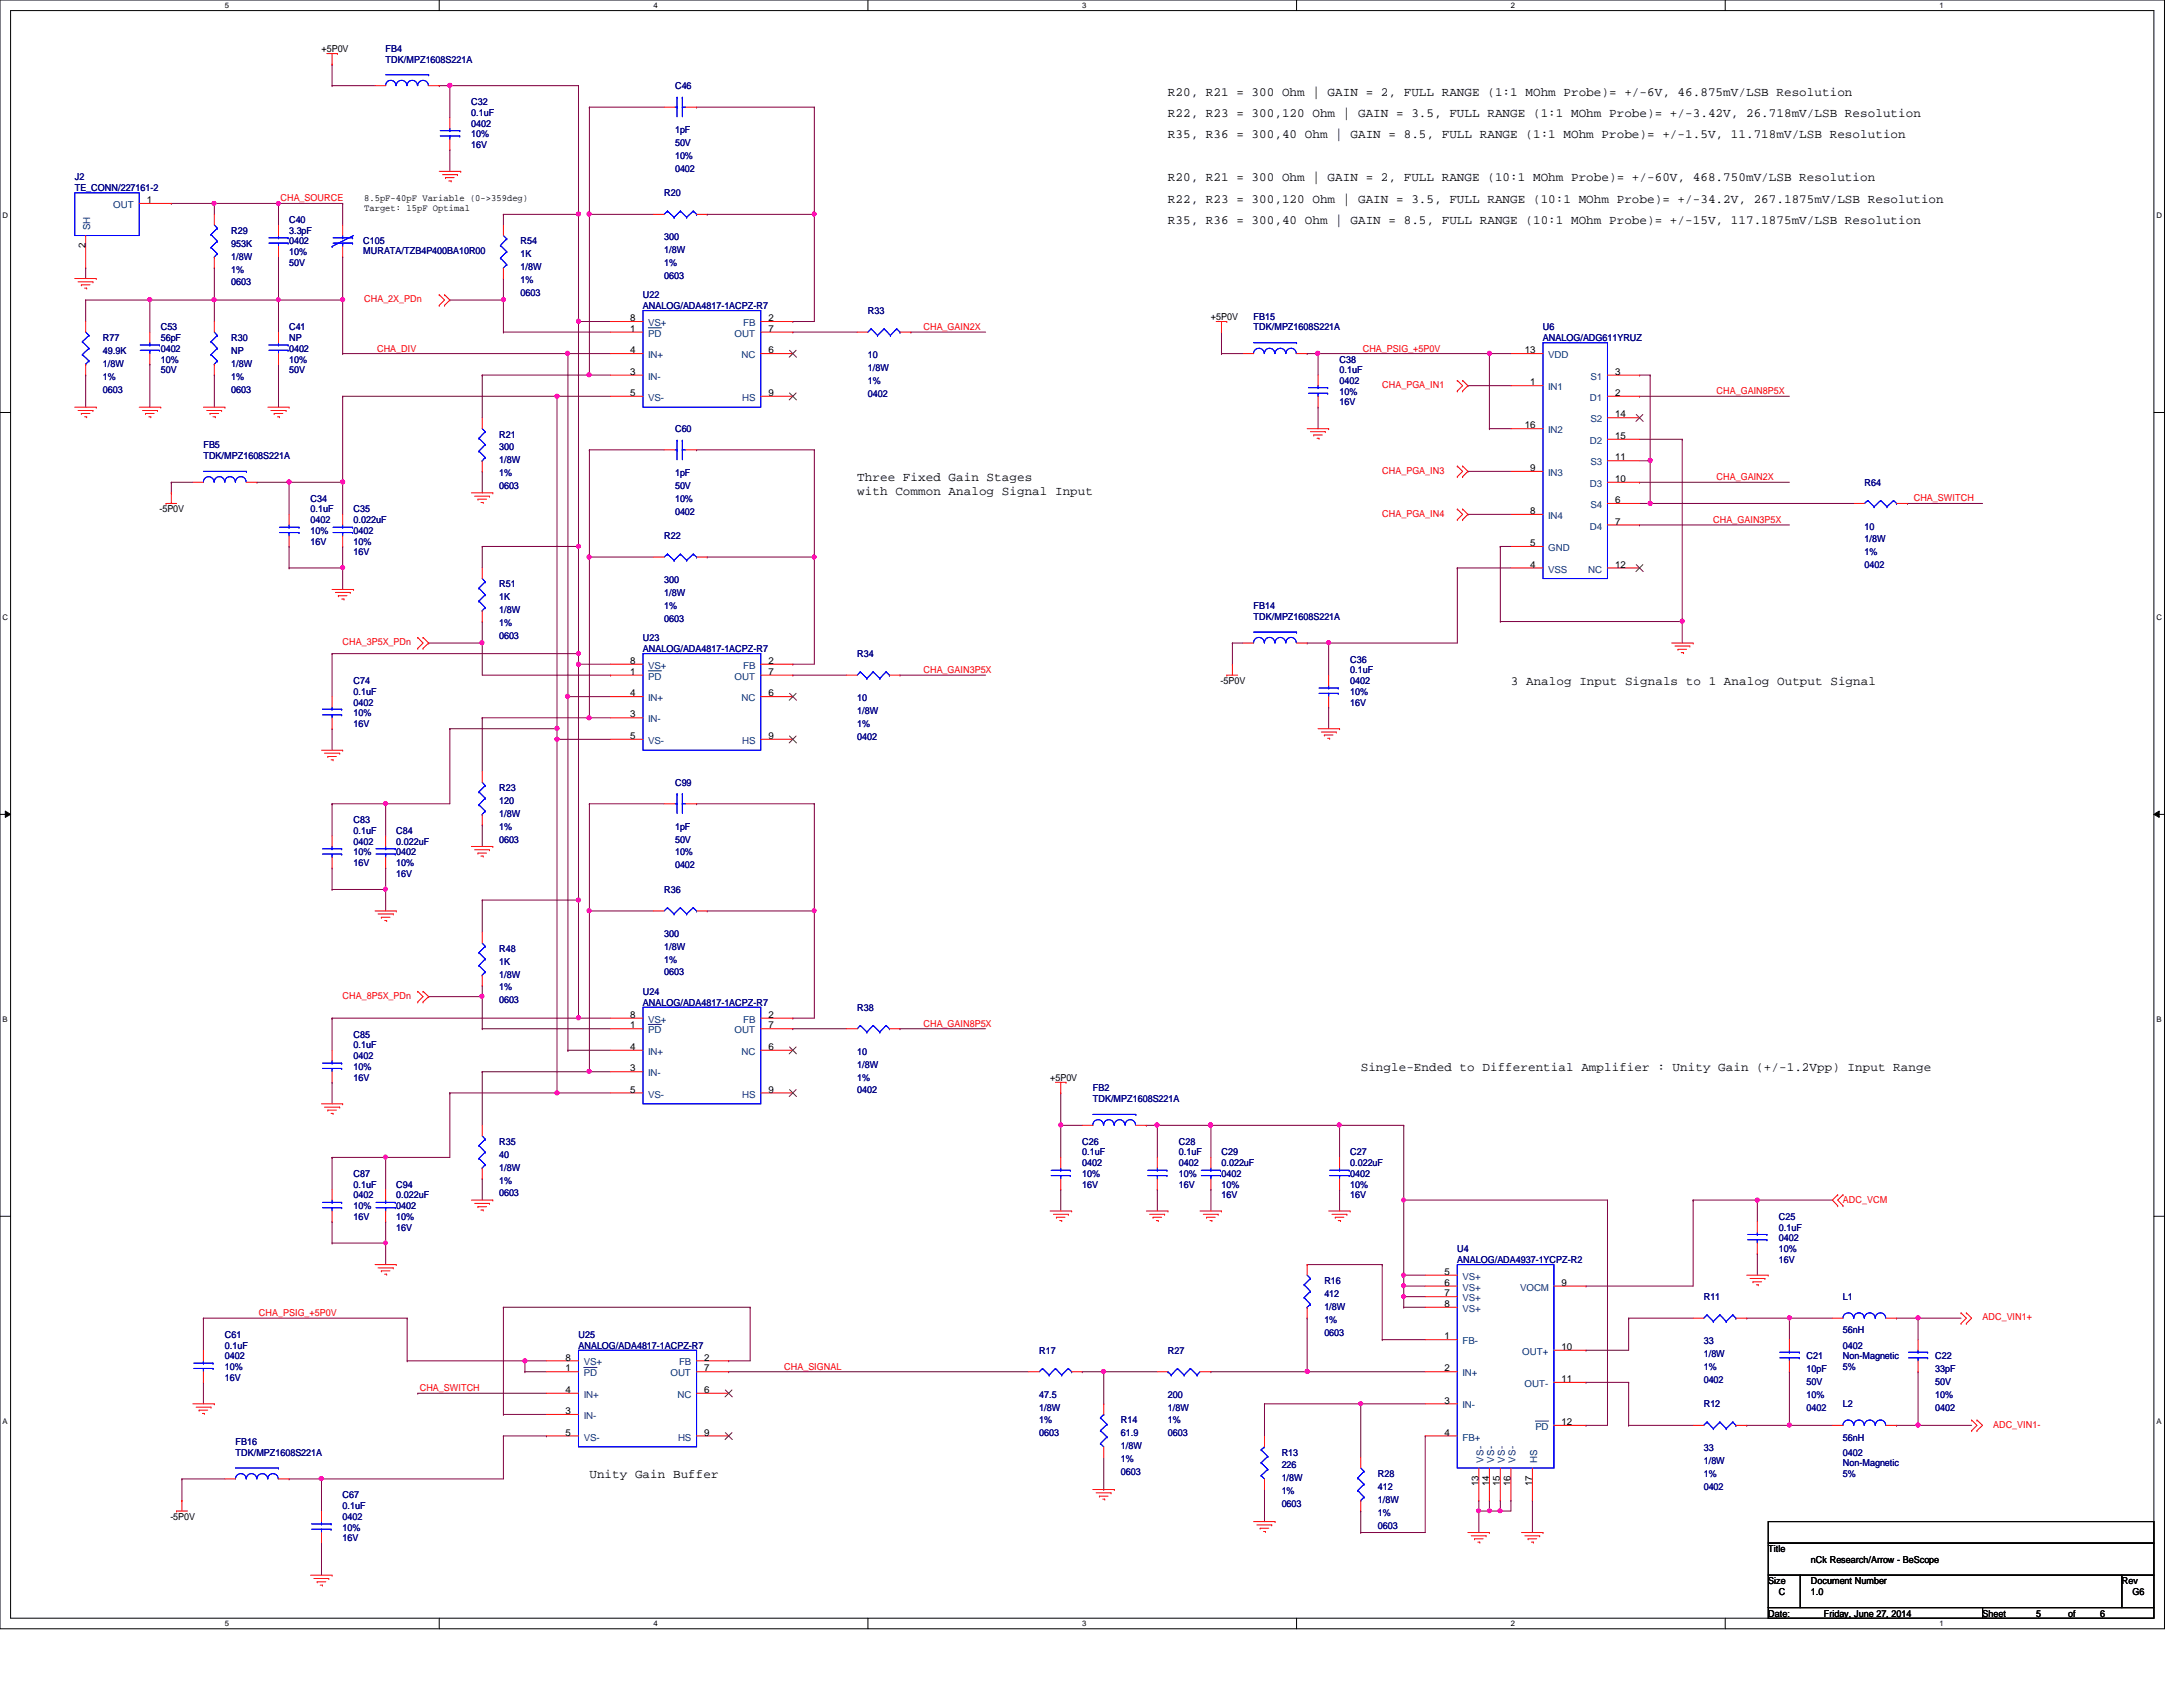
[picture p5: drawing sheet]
<svg xmlns="http://www.w3.org/2000/svg" width="279mm" height="216mm" viewBox="0 0 279 216" stroke-linecap="round" stroke-linejoin="round" font-family="sans-serif">
<defs><g id="words">
<g font-size="1.6">
<text x="149.5" y="12.2">R20, R21 = 300 Ohm | GAIN = 2, FULL RANGE (1:1 MOhm Probe)= +/-6V, 46.875mV/LSB Resolution</text>
<text x="149.5" y="15">R22, R23 = 300,120 Ohm | GAIN = 3.5, FULL RANGE (1:1 MOhm Probe)= +/-3.42V, 26.718mV/LSB Resolution</text>
<text x="149.5" y="17.7">R35, R36 = 300,40 Ohm | GAIN = 8.5, FULL RANGE (1:1 MOhm Probe)= +/-1.5V, 11.718mV/LSB Resolution</text>
<text x="149.5" y="23.2">R20, R21 = 300 Ohm | GAIN = 2, FULL RANGE (10:1 MOhm Probe)= +/-60V, 468.750mV/LSB Resolution</text>
<text x="149.5" y="26">R22, R23 = 300,120 Ohm | GAIN = 3.5, FULL RANGE (10:1 MOhm Probe)= +/-34.2V, 267.1875mV/LSB Resolution</text>
<text x="149.5" y="28.7">R35, R36 = 300,40 Ohm | GAIN = 8.5, FULL RANGE (10:1 MOhm Probe)= +/-15V, 117.1875mV/LSB Resolution</text>
<text x="109.7" y="61.6">Three Fixed Gain Stages</text>
<text x="109.7" y="63.3">with Common Analog Signal Input</text>
<text x="193.4" y="87.7">3 Analog Input Signals to 1 Analog Output Signal</text>
<text x="174.2" y="137">Single-Ended to Differential Amplifier : Unity Gain (+/-1.2Vpp) Input Range</text>
<text x="75.4" y="189.1">Unity Gain Buffer</text>
</g>
<g font-size="1.2">
<text x="41.1" y="6.6">+5P0V</text>
<text x="18.8" y="26">1</text>
<text x="46.6" y="25.7">8.5pF-40pF Variable (0-&gt;359deg)</text>
<text x="46.6" y="27.1">Target: 15pF Optimal</text>
<text x="10.9" y="31.8" transform="rotate(-90 10.9 31.8)">2</text>
<text x="80.6" y="41.1">8</text>
<text x="98.3" y="41.1">2</text>
<text x="155" y="40.9">+5P0V</text>
<text x="80.6" y="42.5">1</text>
<text x="80.6" y="48">3</text>
<text x="80.6" y="45.2">4</text>
<text x="98.3" y="45.2">6</text>
<text x="98.3" y="42.5">7</text>
<text x="195.2" y="45.2">13</text>
<text x="206.7" y="48">3</text>
<text x="80.6" y="50.7">5</text>
<text x="98.3" y="50.7">9</text>
<text x="195.8" y="49.3">1</text>
<text x="206.7" y="50.7">2</text>
<text x="206.7" y="53.4">14</text>
<text x="195.2" y="54.8">16</text>
<text x="206.7" y="58.9">11</text>
<text x="206.7" y="56.2">15</text>
<text x="20.4" y="65.6">-5P0V</text>
<text x="195.8" y="65.8">8</text>
<text x="195.8" y="60.3">9</text>
<text x="206.7" y="64.4">6</text>
<text x="206.7" y="61.7">10</text>
<text x="195.8" y="69.9">5</text>
<text x="206.7" y="67.1">7</text>
<text x="195.8" y="72.6">4</text>
<text x="206.7" y="72.6">12</text>
<text x="80.6" y="86.4">1</text>
<text x="80.6" y="89.1">4</text>
<text x="80.6" y="85">8</text>
<text x="98.3" y="85">2</text>
<text x="98.3" y="89.1">6</text>
<text x="98.3" y="86.4">7</text>
<text x="156.2" y="87.5">-5P0V</text>
<text x="80.6" y="91.8">3</text>
<text x="80.6" y="94.6">5</text>
<text x="98.3" y="94.6">9</text>
<text x="80.6" y="131.6">1</text>
<text x="80.6" y="130.3">8</text>
<text x="98.3" y="130.3">2</text>
<text x="98.3" y="131.6">7</text>
<text x="80.6" y="137.1">3</text>
<text x="80.6" y="134.4">4</text>
<text x="98.3" y="134.4">6</text>
<text x="80.6" y="139.8">5</text>
<text x="98.3" y="139.8">9</text>
<text x="134.4" y="138.3">+5P0V</text>
<text x="184.9" y="163.2">5</text>
<text x="184.9" y="164.5">6</text>
<text x="184.9" y="165.9">7</text>
<text x="184.9" y="167.3">8</text>
<text x="199.9" y="164.5">9</text>
<text x="184.9" y="171.4">1</text>
<text x="199.9" y="172.8">10</text>
<text x="72.4" y="175.5">1</text>
<text x="72.4" y="178.3">4</text>
<text x="72.4" y="174.1">8</text>
<text x="90.1" y="174.1">2</text>
<text x="90.1" y="178.3">6</text>
<text x="90.1" y="175.5">7</text>
<text x="184.9" y="175.5">2</text>
<text x="184.9" y="179.6">3</text>
<text x="199.9" y="176.9">11</text>
<text x="72.4" y="181">3</text>
<text x="72.4" y="183.7">5</text>
<text x="90.1" y="183.7">9</text>
<text x="184.9" y="183.7">4</text>
<text x="199.9" y="182.4">12</text>
<text x="189.2" y="190.2" transform="rotate(-90 189.2 190.2)">13</text>
<text x="190.6" y="190.2" transform="rotate(-90 190.6 190.2)">14</text>
<text x="192" y="190.2" transform="rotate(-90 192 190.2)">15</text>
<text x="193.3" y="190.2" transform="rotate(-90 193.3 190.2)">16</text>
<text x="196.1" y="190.2" transform="rotate(-90 196.1 190.2)">17</text>
<text x="21.8" y="194.5">-5P0V</text>
<text x="226.3" y="198.6">Title</text>
<text x="226.3" y="202.7">Size</text>
<text x="231.8" y="202.7">Document Number</text>
<text x="231.8" y="200">nCk Research/Arrow - BeScope</text>
<text x="271.6" y="202.7">Rev</text>
<text x="226.3" y="206.9">Date:</text>
<text x="227.7" y="204.1">C</text>
<text x="231.8" y="204.1">1.0</text>
<text x="233.4" y="206.9">Friday, June 27, 2014</text>
<text x="253.7" y="206.9">Sheet</text>
<text x="260.6" y="206.9">5</text>
<text x="264.7" y="206.9">of</text>
<text x="268.8" y="206.9">6</text>
<text x="272.9" y="204.1">G6</text>
</g>
<g font-size="1.2" fill="#000080">
<text x="49.4" y="6.6">FB4</text>
<text x="49.4" y="8">TDK/MPZ1608S221A</text>
<text x="86.4" y="11.4">C46</text>
<text x="60.3" y="13.5">C32</text>
<text x="60.3" y="14.9">0.1uF</text>
<text x="60.3" y="17.6">10%</text>
<text x="60.3" y="16.2">0402</text>
<text x="86.4" y="17">1pF</text>
<text x="9.6" y="23.1">J2</text>
<text x="60.3" y="19">16V</text>
<text x="86.4" y="18.7">50V</text>
<text x="86.4" y="20.3">10%</text>
<text x="86.4" y="22">0402</text>
<text x="9.6" y="24.4">TE_CONN/227161-2</text>
<text x="29.6" y="29.9">R29</text>
<text x="37" y="28.6">C40</text>
<text x="37" y="29.9">3.3pF</text>
<text x="85" y="25.1">R20</text>
<text x="29.6" y="31.6">953K</text>
<text x="29.6" y="33.2">1/8W</text>
<text x="29.6" y="34.9">1%</text>
<text x="37" y="34">50V</text>
<text x="37" y="32.7">10%</text>
<text x="37" y="31.3">0402</text>
<text x="46.5" y="31.3">C105</text>
<text x="46.5" y="32.6">MURATA/TZB4P400BA10R00</text>
<text x="66.6" y="31.3">R54</text>
<text x="66.6" y="32.9">1K</text>
<text x="66.6" y="34.6">1/8W</text>
<text x="85" y="30.7">300</text>
<text x="85" y="32.4">1/8W</text>
<text x="85" y="34">1%</text>
<text x="85" y="35.7">0603</text>
<text x="29.6" y="36.5">0603</text>
<text x="66.6" y="36.2">1%</text>
<text x="66.6" y="37.9">0603</text>
<text x="82.3" y="38.1">U22</text>
<text x="82.3" y="39.5">ANALOG/ADA4817-1ACPZ-R7</text>
<text x="111.1" y="40.2">R33</text>
<text x="160.4" y="40.9">FB15</text>
<text x="13.2" y="43.6">R77</text>
<text x="13.2" y="45.3">49.9K</text>
<text x="13.2" y="46.9">1/8W</text>
<text x="20.6" y="42.3">C53</text>
<text x="20.6" y="43.6">56pF</text>
<text x="20.6" y="47.8">50V</text>
<text x="20.6" y="46.4">10%</text>
<text x="20.6" y="45">0402</text>
<text x="29.6" y="43.6">R30</text>
<text x="29.6" y="45.3">NP</text>
<text x="29.6" y="46.9">1/8W</text>
<text x="37" y="42.3">C41</text>
<text x="37" y="43.6">NP</text>
<text x="37" y="47.8">50V</text>
<text x="37" y="46.4">10%</text>
<text x="37" y="45">0402</text>
<text x="111.1" y="45.8">10</text>
<text x="111.1" y="47.5">1/8W</text>
<text x="160.4" y="42.3">TDK/MPZ1608S221A</text>
<text x="171.4" y="46.4">C38</text>
<text x="171.4" y="47.8">0.1uF</text>
<text x="197.5" y="42.3">U6</text>
<text x="197.5" y="43.6">ANALOG/ADG611YRUZ</text>
<text x="13.2" y="48.6">1%</text>
<text x="13.2" y="50.2">0603</text>
<text x="29.6" y="48.6">1%</text>
<text x="29.6" y="50.2">0603</text>
<text x="111.1" y="49.1">1%</text>
<text x="111.1" y="50.8">0402</text>
<text x="171.4" y="51.9">16V</text>
<text x="171.4" y="50.5">10%</text>
<text x="171.4" y="49.1">0402</text>
<text x="26" y="57.4">FB5</text>
<text x="26" y="58.7">TDK/MPZ1608S221A</text>
<text x="63.9" y="56">R21</text>
<text x="63.9" y="57.6">300</text>
<text x="63.9" y="59.3">1/8W</text>
<text x="86.4" y="55.3">C60</text>
<text x="39.8" y="64.2">C34</text>
<text x="39.8" y="65.6">0.1uF</text>
<text x="45.3" y="65.6">C35</text>
<text x="63.9" y="60.9">1%</text>
<text x="63.9" y="62.6">0603</text>
<text x="86.4" y="60.9">1pF</text>
<text x="86.4" y="62.6">50V</text>
<text x="86.4" y="64.2">10%</text>
<text x="86.4" y="65.9">0402</text>
<text x="238.6" y="62.1">R64</text>
<text x="39.8" y="69.7">16V</text>
<text x="39.8" y="68.3">10%</text>
<text x="39.8" y="67">0402</text>
<text x="45.3" y="67">0.022uF</text>
<text x="45.3" y="71.1">16V</text>
<text x="45.3" y="69.7">10%</text>
<text x="45.3" y="68.3">0402</text>
<text x="85" y="69">R22</text>
<text x="238.6" y="67.8">10</text>
<text x="238.6" y="69.4">1/8W</text>
<text x="238.6" y="71.1">1%</text>
<text x="63.9" y="75.2">R51</text>
<text x="63.9" y="76.8">1K</text>
<text x="85" y="74.6">300</text>
<text x="85" y="76.3">1/8W</text>
<text x="85" y="77.9">1%</text>
<text x="160.4" y="77.9">FB14</text>
<text x="238.6" y="72.7">0402</text>
<text x="63.9" y="78.5">1/8W</text>
<text x="63.9" y="80.1">1%</text>
<text x="63.9" y="81.8">0603</text>
<text x="82.3" y="82">U23</text>
<text x="82.3" y="83.4">ANALOG/ADA4817-1ACPZ-R7</text>
<text x="85" y="79.6">0603</text>
<text x="160.4" y="79.3">TDK/MPZ1608S221A</text>
<text x="45.3" y="87.5">C74</text>
<text x="45.3" y="88.9">0.1uF</text>
<text x="109.7" y="84.1">R34</text>
<text x="109.7" y="89.7">10</text>
<text x="172.8" y="84.8">C36</text>
<text x="172.8" y="86.1">0.1uF</text>
<text x="172.8" y="88.9">10%</text>
<text x="172.8" y="87.5">0402</text>
<text x="45.3" y="93">16V</text>
<text x="45.3" y="91.7">10%</text>
<text x="45.3" y="90.3">0402</text>
<text x="109.7" y="91.4">1/8W</text>
<text x="109.7" y="93">1%</text>
<text x="109.7" y="94.7">0402</text>
<text x="172.8" y="90.3">16V</text>
<text x="63.9" y="101.3">R23</text>
<text x="86.4" y="100.6">C99</text>
<text x="45.3" y="105.4">C83</text>
<text x="45.3" y="106.7">0.1uF</text>
<text x="50.7" y="106.7">C84</text>
<text x="63.9" y="102.9">120</text>
<text x="63.9" y="104.6">1/8W</text>
<text x="63.9" y="106.2">1%</text>
<text x="63.9" y="107.8">0603</text>
<text x="86.4" y="106.2">1pF</text>
<text x="86.4" y="107.8">50V</text>
<text x="45.3" y="110.9">16V</text>
<text x="45.3" y="109.5">10%</text>
<text x="45.3" y="108.1">0402</text>
<text x="50.7" y="108.1">0.022uF</text>
<text x="50.7" y="112.2">16V</text>
<text x="50.7" y="110.9">10%</text>
<text x="50.7" y="109.5">0402</text>
<text x="86.4" y="109.5">10%</text>
<text x="86.4" y="111.1">0402</text>
<text x="85" y="114.3">R36</text>
<text x="85" y="119.9">300</text>
<text x="63.9" y="121.8">R48</text>
<text x="63.9" y="123.5">1K</text>
<text x="63.9" y="125.1">1/8W</text>
<text x="85" y="121.5">1/8W</text>
<text x="85" y="123.2">1%</text>
<text x="85" y="124.8">0603</text>
<text x="63.9" y="126.7">1%</text>
<text x="63.9" y="128.4">0603</text>
<text x="82.3" y="127.3">U24</text>
<text x="82.3" y="128.7">ANALOG/ADA4817-1ACPZ-R7</text>
<text x="109.7" y="129.4">R38</text>
<text x="45.3" y="132.8">C85</text>
<text x="45.3" y="134.2">0.1uF</text>
<text x="45.3" y="136.9">10%</text>
<text x="45.3" y="135.6">0402</text>
<text x="109.7" y="135">10</text>
<text x="109.7" y="136.7">1/8W</text>
<text x="45.3" y="138.3">16V</text>
<text x="109.7" y="138.3">1%</text>
<text x="109.7" y="139.9">0402</text>
<text x="139.9" y="139.7">FB2</text>
<text x="139.9" y="141">TDK/MPZ1608S221A</text>
<text x="63.9" y="146.5">R35</text>
<text x="63.9" y="148.2">40</text>
<text x="63.9" y="149.8">1/8W</text>
<text x="138.5" y="146.5">C26</text>
<text x="138.5" y="147.9">0.1uF</text>
<text x="138.5" y="149.3">0402</text>
<text x="150.9" y="146.5">C28</text>
<text x="150.9" y="147.9">0.1uF</text>
<text x="150.9" y="149.3">0402</text>
<text x="156.3" y="147.9">C29</text>
<text x="156.3" y="149.3">0.022uF</text>
<text x="172.8" y="147.9">C27</text>
<text x="172.8" y="149.3">0.022uF</text>
<text x="45.3" y="150.6">C87</text>
<text x="45.3" y="152">0.1uF</text>
<text x="45.3" y="154.7">10%</text>
<text x="45.3" y="153.4">0402</text>
<text x="50.7" y="152">C94</text>
<text x="50.7" y="153.4">0.022uF</text>
<text x="50.7" y="154.7">0402</text>
<text x="63.9" y="151.5">1%</text>
<text x="63.9" y="153.1">0603</text>
<text x="138.5" y="152">16V</text>
<text x="138.5" y="150.6">10%</text>
<text x="150.9" y="152">16V</text>
<text x="150.9" y="150.6">10%</text>
<text x="156.3" y="153.4">16V</text>
<text x="156.3" y="152">10%</text>
<text x="156.3" y="150.6">0402</text>
<text x="172.8" y="153.4">16V</text>
<text x="172.8" y="152">10%</text>
<text x="172.8" y="150.6">0402</text>
<text x="45.3" y="156.1">16V</text>
<text x="50.7" y="157.5">16V</text>
<text x="50.7" y="156.1">10%</text>
<text x="186.5" y="160.2">U4</text>
<text x="186.5" y="161.6">ANALOG/ADA4937-1YCPZ-R2</text>
<text x="227.7" y="156.1">C25</text>
<text x="227.7" y="157.5">0.1uF</text>
<text x="227.7" y="161.6">16V</text>
<text x="227.7" y="160.2">10%</text>
<text x="227.7" y="158.9">0402</text>
<text x="169.5" y="164.3">R16</text>
<text x="169.5" y="166">412</text>
<text x="169.5" y="167.6">1/8W</text>
<text x="218.1" y="166.4">R11</text>
<text x="235.9" y="166.4">L1</text>
<text x="28.8" y="171.2">C61</text>
<text x="28.8" y="172.6">0.1uF</text>
<text x="28.8" y="173.9">0402</text>
<text x="74" y="171.2">U25</text>
<text x="74" y="172.6">ANALOG/ADA4817-1ACPZ-R7</text>
<text x="133" y="173.3">R17</text>
<text x="149.5" y="173.3">R27</text>
<text x="169.5" y="169.3">1%</text>
<text x="169.5" y="170.9">0603</text>
<text x="218.1" y="172">33</text>
<text x="218.1" y="173.7">1/8W</text>
<text x="231.2" y="173.9">C21</text>
<text x="235.9" y="170.6">56nH</text>
<text x="235.9" y="172.6">0402</text>
<text x="235.9" y="173.9">Non-Magnetic</text>
<text x="247.7" y="173.9">C22</text>
<text x="28.8" y="176.7">16V</text>
<text x="28.8" y="175.3">10%</text>
<text x="133" y="178.9">47.5</text>
<text x="149.5" y="178.9">200</text>
<text x="218.1" y="175.3">1%</text>
<text x="218.1" y="177">0402</text>
<text x="231.2" y="175.6">10pF</text>
<text x="231.2" y="177.2">50V</text>
<text x="231.2" y="178.9">10%</text>
<text x="235.9" y="175.3">5%</text>
<text x="247.7" y="175.6">33pF</text>
<text x="247.7" y="177.2">50V</text>
<text x="247.7" y="178.9">10%</text>
<text x="30.1" y="184.9">FB16</text>
<text x="133" y="180.6">1/8W</text>
<text x="133" y="182.2">1%</text>
<text x="133" y="183.8">0603</text>
<text x="143.5" y="182.2">R14</text>
<text x="143.5" y="183.8">61.9</text>
<text x="143.5" y="185.5">1/8W</text>
<text x="149.5" y="180.6">1/8W</text>
<text x="149.5" y="182.2">1%</text>
<text x="149.5" y="183.8">0603</text>
<text x="218.1" y="180.1">R12</text>
<text x="218.1" y="185.8">33</text>
<text x="231.2" y="180.6">0402</text>
<text x="235.9" y="180.1">L2</text>
<text x="235.9" y="184.4">56nH</text>
<text x="247.7" y="180.6">0402</text>
<text x="30.1" y="186.3">TDK/MPZ1608S221A</text>
<text x="43.9" y="191.8">C67</text>
<text x="143.5" y="187.1">1%</text>
<text x="143.5" y="188.8">0603</text>
<text x="164" y="186.3">R13</text>
<text x="164" y="187.9">226</text>
<text x="164" y="189.6">1/8W</text>
<text x="164" y="191.2">1%</text>
<text x="176.4" y="189">R28</text>
<text x="176.4" y="190.7">412</text>
<text x="218.1" y="187.4">1/8W</text>
<text x="218.1" y="189">1%</text>
<text x="218.1" y="190.7">0402</text>
<text x="235.9" y="186.3">0402</text>
<text x="235.9" y="187.7">Non-Magnetic</text>
<text x="235.9" y="189">5%</text>
<text x="43.9" y="193.2">0.1uF</text>
<text x="43.9" y="197.3">16V</text>
<text x="43.9" y="195.9">10%</text>
<text x="43.9" y="194.5">0402</text>
<text x="164" y="192.9">0603</text>
<text x="176.4" y="192.3">1/8W</text>
<text x="176.4" y="194">1%</text>
<text x="176.4" y="195.6">0603</text>
</g>
<g font-size="1.2" fill="#004080">
<text x="11.6" y="29.5" transform="rotate(-90 11.6 29.5)">SH</text>
<text x="14.5" y="26.6">OUT</text>
<text x="83" y="41.7">VS+</text>
<text x="95.1" y="41.7">FB</text>
<text x="83" y="43.1">PD</text>
<text x="83" y="45.8">IN+</text>
<text x="94" y="43.1">OUT</text>
<text x="94.9" y="45.8">NC</text>
<text x="198.2" y="45.8">VDD</text>
<text x="83" y="48.6">IN-</text>
<text x="83" y="51.3">VS-</text>
<text x="95" y="51.3">HS</text>
<text x="198.2" y="50">IN1</text>
<text x="203.5" y="51.3">D1</text>
<text x="203.6" y="48.6">S1</text>
<text x="198.2" y="55.5">IN2</text>
<text x="203.5" y="56.8">D2</text>
<text x="203.6" y="59.6">S3</text>
<text x="203.6" y="54.1">S2</text>
<text x="198.2" y="60.9">IN3</text>
<text x="203.5" y="62.3">D3</text>
<text x="203.6" y="65">S4</text>
<text x="198.2" y="70.5">GND</text>
<text x="198.2" y="66.4">IN4</text>
<text x="203.5" y="67.8">D4</text>
<text x="198.2" y="73.3">VSS</text>
<text x="203.3" y="73.3">NC</text>
<text x="83" y="87">PD</text>
<text x="83" y="89.7">IN+</text>
<text x="83" y="85.6">VS+</text>
<text x="94" y="87">OUT</text>
<text x="94.9" y="89.7">NC</text>
<text x="95.1" y="85.6">FB</text>
<text x="83" y="92.5">IN-</text>
<text x="83" y="95.2">VS-</text>
<text x="95" y="95.2">HS</text>
<text x="83" y="130.9">VS+</text>
<text x="95.1" y="130.9">FB</text>
<text x="83" y="132.2">PD</text>
<text x="83" y="137.8">IN-</text>
<text x="83" y="135">IN+</text>
<text x="94" y="132.2">OUT</text>
<text x="94.9" y="135">NC</text>
<text x="83" y="140.5">VS-</text>
<text x="95" y="140.5">HS</text>
<text x="187.2" y="163.8">VS+</text>
<text x="187.2" y="165.2">VS+</text>
<text x="187.2" y="166.5">VS+</text>
<text x="187.2" y="167.9">VS+</text>
<text x="194.6" y="165.2">VOCM</text>
<text x="187.2" y="172">FB-</text>
<text x="194.8" y="173.4">OUT+</text>
<text x="74.7" y="176.1">PD</text>
<text x="74.7" y="178.9">IN+</text>
<text x="74.7" y="174.8">VS+</text>
<text x="85.8" y="176.1">OUT</text>
<text x="86.7" y="178.9">NC</text>
<text x="86.9" y="174.8">FB</text>
<text x="187.2" y="176.1">IN+</text>
<text x="195.1" y="177.5">OUT-</text>
<text x="74.7" y="181.6">IN-</text>
<text x="74.7" y="184.4">VS-</text>
<text x="86.8" y="184.4">HS</text>
<text x="187.2" y="180.3">IN-</text>
<text x="187.2" y="184.4">FB+</text>
<text x="196.5" y="183">PD</text>
<text x="189.9" y="187.2" transform="rotate(-90 189.9 187.2)">VS-</text>
<text x="191.2" y="187.2" transform="rotate(-90 191.2 187.2)">VS-</text>
<text x="192.6" y="187.2" transform="rotate(-90 192.6 187.2)">VS-</text>
<text x="194" y="187.2" transform="rotate(-90 194 187.2)">VS-</text>
<text x="196.7" y="187.2" transform="rotate(-90 196.7 187.2)">HS</text>
</g>
<g font-size="1.2" fill="#f00">
<text x="35.9" y="25.8">CHA_SOURCE</text>
<text x="46.6" y="38.7">CHA_2X_PDn</text>
<text x="48.3" y="45">CHA_DIV</text>
<text x="118.2" y="42.2">CHA_GAIN2X</text>
<text x="174.4" y="45">CHA_PSIG_+5P0V</text>
<text x="176.9" y="49.7">CHA_PGA_IN1</text>
<text x="219.7" y="50.5">CHA_GAIN8P5X</text>
<text x="176.9" y="60.7">CHA_PGA_IN3</text>
<text x="219.7" y="61.5">CHA_GAIN2X</text>
<text x="244.9" y="64.2">CHA_SWITCH</text>
<text x="176.9" y="66.1">CHA_PGA_IN4</text>
<text x="219.3" y="66.9">CHA_GAIN3P5X</text>
<text x="43.9" y="82.6">CHA_3P5X_PDn</text>
<text x="118.2" y="86.1">CHA_GAIN3P5X</text>
<text x="43.9" y="127.8">CHA_8P5X_PDn</text>
<text x="118.2" y="131.4">CHA_GAIN8P5X</text>
<text x="235.9" y="153.9">ADC_VCM</text>
<text x="33.1" y="168.4">CHA_PSIG_+5P0V</text>
<text x="253.7" y="169">ADC_VIN1+</text>
<text x="53.7" y="178.1">CHA_SWITCH</text>
<text x="100.4" y="175.3">CHA_SIGNAL</text>
<text x="255.1" y="182.7">ADC_VIN1-</text>
</g>
<g font-size="1">
<text x="28.8" y="1">5</text>
<text x="83.7" y="1">4</text>
<text x="138.5" y="1">3</text>
<text x="193.4" y="1">2</text>
<text x="248.2" y="1">1</text>
<text x=".3" y="27.9">D</text>
<text x="276" y="27.9">D</text>
<text x=".3" y="79.4">C</text>
<text x="276" y="79.4">C</text>
<text x=".3" y="130.8">B</text>
<text x="276" y="130.8">B</text>
<text x=".3" y="182.2">A</text>
<text x="276" y="182.2">A</text>
<text x="28.8" y="208.1">5</text>
<text x="83.7" y="208.1">4</text>
<text x="138.5" y="208.1">3</text>
<text x="193.4" y="208.1">2</text>
<text x="248.2" y="208.1">1</text>
</g>
</g></defs>
<path d="M0 0h277v208.4h-277zM1.4 1.4h274.3v205.7h-274.3z" fill="none" stroke="#000" stroke-width=".13"/>
<g fill="#fff">
<path d="M28.8 .1h.5v1.1h-.5z"/>
<path d="M28.8 207.2h.5v1.1h-.5z"/>
</g>
<path d="M56.2 0v1.4M56.2 207.1v1.3" fill="none" stroke="#000" stroke-width=".13"/>
<g fill="#fff">
<path d="M83.7 .1h.5v1.1h-.5z"/>
<path d="M83.7 207.2h.5v1.1h-.5z"/>
</g>
<path d="M111.1 0v1.4M111.1 207.1v1.3" fill="none" stroke="#000" stroke-width=".13"/>
<g fill="#fff">
<path d="M138.5 .1h.6v1.1h-.6z"/>
<path d="M138.5 207.2h.6v1.1h-.6z"/>
</g>
<path d="M165.9 0v1.4M165.9 207.1v1.3" fill="none" stroke="#000" stroke-width=".13"/>
<g fill="#fff">
<path d="M193.4 .1h.5v1.1h-.5z"/>
<path d="M193.4 207.2h.5v1.1h-.5z"/>
</g>
<path d="M220.8 0v1.4M220.8 207.1v1.3" fill="none" stroke="#000" stroke-width=".13"/>
<g fill="#fff">
<path d="M248.2 .1h.6v1.1h-.6z"/>
<path d="M248.2 207.2h.6v1.1h-.6z"/>
<path d="M.3 27.1h.8v1.1h-.8z"/>
<path d="M276 27.1h.7v1.1h-.7z"/>
<path d="M.3 78.5h.8v1.1h-.8z"/>
<path d="M276 78.5h.7v1.1h-.7z"/>
</g>
<path d="M0 52.8h1.4M275.7 52.8h1.3" fill="none" stroke="#000" stroke-width=".13"/>
<g fill="#fff">
<path d="M.3 129.9h.7v1.1h-.7z"/>
<path d="M276 129.9h.6v1.1h-.6z"/>
</g>
<path d="M0 104.2h1.4M.7 103.8l.7 .4-.7 .4zM275.7 104.2l.7-.4v.8zM275.7 104.2h1.3" fill="none" stroke="#000" stroke-width=".13"/>
<path d="M.7 103.8l.7 .4-.7 .4zM275.7 104.2l.7-.4v.8z" fill="#000"/>
<g fill="#fff">
<path d="M.3 181.4h.7v1.1h-.7z"/>
<path d="M276 181.4h.6v1.1h-.6z"/>
</g>
<path d="M0 155.7h1.4M275.7 155.7h1.3" fill="none" stroke="#000" stroke-width=".13"/>
<path d="M245.5 168.7h.1M245.5 168.7h5.5" fill="none" stroke="#800040" stroke-width=".13"/>
<circle cx="245.5" cy="168.7" r=".26" fill="#f0f"/>
<circle cx="245.5" cy="168.7" r=".26" fill="none" stroke="#f0f" stroke-width=".13"/>
<path d="M224.9 153.6h.1M224.9 153.6h9.6M223.6 168.7h.1M223.6 168.7h5.4M229 168.7h.1M229 168.7v2.7M245.5 182.4h.1M245.5 182.4h6.8" fill="none" stroke="#800040" stroke-width=".13"/>
<circle cx="229" cy="168.7" r=".26" fill="#f0f"/>
<circle cx="229" cy="168.7" r=".26" fill="none" stroke="#f0f" stroke-width=".13"/>
<path d="M229 175.6h.1M229 175.6v6.8h-5.4M245.5 168.7h.1M245.5 175.6h.1M245.5 175.6v6.8h-2.8M245.5 168.7v2.7M223.6 182.4h.1M242.7 182.4h.1" fill="none" stroke="#800040" stroke-width=".13"/>
<circle cx="245.5" cy="182.4" r=".26" fill="#f0f"/>
<circle cx="245.5" cy="182.4" r=".26" fill="none" stroke="#f0f" stroke-width=".13"/>
<path d="M135.8 144h.1M135.8 144v4.1M135.8 144h2.7M242.7 168.7h.1M242.7 168.7h2.8" fill="none" stroke="#800040" stroke-width=".13"/>
<circle cx="135.8" cy="144" r=".26" fill="#f0f"/>
<circle cx="135.8" cy="144" r=".26" fill="none" stroke="#f0f" stroke-width=".13"/>
<path d="M224.9 153.6h.1M224.9 153.6v2.7" fill="none" stroke="#800040" stroke-width=".13"/>
<circle cx="224.9" cy="153.6" r=".26" fill="#f0f"/>
<circle cx="224.9" cy="153.6" r=".26" fill="none" stroke="#f0f" stroke-width=".13"/>
<g fill="none" stroke="#800040" stroke-width=".13">
<path d="M135.8 152.2h.1M135.8 152.2v2.8M148.1 152.2h.1M148.1 144h.1M148.1 144v4.1M148.1 152.2v2.8M148.1 144h6.9M155 152.2h.1M155 144h.1M155 144v4.1M155 152.2v2.8M171.4 152.2h.1"/>
<path d="M171.4 144h.1M171.4 144v4.1M171.4 152.2v2.8M216.7 153.6h.1M216.7 153.6h8.2M216.7 153.6v11h-13.7M161.8 179.7h.1M161.8 179.7v4.1M203 164.6h.1M203 172.8h.1M203 176.9h.1M203 176.9h5.4"/>
<path d="M208.4 168.7h.1M208.4 176.9h.1M208.4 168.7v4.1h-5.4M208.4 176.9v5.5M208.4 168.7h8.3M224.9 160.4h.1M224.9 160.4v2.8M161.8 190.6h.1M161.8 190.6v4.1M208.4 182.4h.1M208.4 182.4h8.3"/>
</g>
<circle cx="154.9" cy="144" r=".26" fill="#f0f"/>
<circle cx="154.9" cy="144" r=".26" fill="none" stroke="#f0f" stroke-width=".13"/>
<circle cx="148.1" cy="144" r=".26" fill="#f0f"/>
<circle cx="148.1" cy="144" r=".26" fill="none" stroke="#f0f" stroke-width=".13"/>
<path d="M155 144h.1M155 144h16.4" fill="none" stroke="#800040" stroke-width=".13"/>
<circle cx="154.9" cy="144" r=".26" fill="#f0f"/>
<circle cx="154.9" cy="144" r=".26" fill="none" stroke="#f0f" stroke-width=".13"/>
<path d="M179.7 167.3h.1M179.7 163.2h.1M179.7 167.3h2.7M179.7 163.2h2.7" fill="none" stroke="#800040" stroke-width=".13"/>
<path d="M179.5 163l.1-.1 .2 .2v.3h-.2h-.1z" fill-rule="evenodd" fill="#f0f"/>
<path d="M179.5 163l.1-.1 .2 .2v.3h-.2h-.1z" fill="none" stroke="#f0f" stroke-width=".13"/>
<path d="M179.7 164.6h.1M179.7 164.6h2.7" fill="none" stroke="#800040" stroke-width=".13"/>
<path d="M179.5 164.4l.1-.1 .2 .1v.3l-.2 .1-.1-.1z" fill-rule="evenodd" fill="#f0f"/>
<path d="M179.5 164.4l.1-.1 .2 .1v.3l-.2 .1-.1-.1z" fill="none" stroke="#f0f" stroke-width=".13"/>
<path d="M179.7 163.2h.1M179.7 165.9h.1M179.7 163.2v1.4M179.7 165.9h2.7" fill="none" stroke="#800040" stroke-width=".13"/>
<path d="M179.5 165.8h.3l.1 .1-.1 .2-.2 .1-.1-.1z" fill-rule="evenodd" fill="#f0f"/>
<path d="M179.5 165.8h.3l.1 .1-.1 .2-.2 .1-.1-.1z" fill="none" stroke="#f0f" stroke-width=".13"/>
<path d="M141.3 175.6h.1M141.3 175.6h6.8M176.9 171.4h.1M176.9 171.4h5.5M179.7 164.6h.1M179.7 164.6v1.3" fill="none" stroke="#800040" stroke-width=".13"/>
<circle cx="141.2" cy="175.5" r=".26" fill="#f0f"/>
<circle cx="141.2" cy="175.5" r=".26" fill="none" stroke="#f0f" stroke-width=".13"/>
<path d="M141.3 179.7h.1M141.3 175.6v4.1M229 168.7h.1M229 168.7h5.5M141.3 190.6h.1M141.3 186.5v4.1M229 182.4h.1M229 182.4h5.5" fill="none" stroke="#800040" stroke-width=".13"/>
<circle cx="229" cy="182.4" r=".26" fill="#f0f"/>
<circle cx="229" cy="182.4" r=".26" fill="none" stroke="#f0f" stroke-width=".13"/>
<path d="M171.4 144h.1M171.4 144h8.3M179.7 165.9h.1M179.7 165.9v1.4" fill="none" stroke="#800040" stroke-width=".13"/>
<circle cx="171.4" cy="144" r=".26" fill="#f0f"/>
<circle cx="171.4" cy="144" r=".26" fill="none" stroke="#f0f" stroke-width=".13"/>
<path d="M56.2 11h.1M56.2 11h17.8M57.6 19.2h.1M57.6 11h.1M57.6 11v4.1M57.6 19.2v2.7M138.5 175.6h.1M138.5 175.6h2.8" fill="none" stroke="#800040" stroke-width=".13"/>
<circle cx="57.6" cy="10.9" r=".26" fill="#f0f"/>
<circle cx="57.6" cy="10.9" r=".26" fill="none" stroke="#f0f" stroke-width=".13"/>
<g fill="none" stroke="#800040" stroke-width=".13">
<path d="M42.5 8.2h.1M42.5 8.2v2.8M168.7 52.1h.1M168.7 45.3h.1M168.7 45.3v2.7M168.7 52.1v2.8M209.8 48h.1M209.8 48h1.4M186.5 72.7h.1M186.5 72.7v9.6M186.5 72.7h6.9M192 69.9h.1"/>
<path d="M192 69.9h1.4M192 69.9v9.6M215.3 79.5h.1M215.3 79.5v2.8M135.8 139.9h.1M135.8 139.9v4.1"/>
</g>
<circle cx="168.7" cy="45.2" r=".26" fill="#f0f"/>
<circle cx="168.7" cy="45.2" r=".26" fill="none" stroke="#f0f" stroke-width=".13"/>
<path d="M190.6 45.3h.1M190.6 45.3h2.8M192 79.5h.1M192 79.5h23.3M211.2 64.4h.1M211.2 64.4h26.1M146.7 144h.1M146.7 144h1.4" fill="none" stroke="#800040" stroke-width=".13"/>
<circle cx="215.3" cy="79.5" r=".26" fill="#f0f"/>
<circle cx="215.3" cy="79.5" r=".26" fill="none" stroke="#f0f" stroke-width=".13"/>
<path d="M27.4 26h.1M27.4 26h8.2M35.6 26h.1M35.6 26v2.8" fill="none" stroke="#800040" stroke-width=".13"/>
<path d="M35.4 25.8h.2l.2 .1v.3l-.2 .1-.2-.1z" fill-rule="evenodd" fill="#f0f"/>
<path d="M35.4 25.8h.2l.2 .1v.3l-.2 .1-.2-.1z" fill="none" stroke="#f0f" stroke-width=".13"/>
<path d="M27.4 26h.1M27.4 26v1.4" fill="none" stroke="#800040" stroke-width=".13"/>
<circle cx="27.4" cy="26" r=".26" fill="#f0f"/>
<circle cx="27.4" cy="26" r=".26" fill="none" stroke="#f0f" stroke-width=".13"/>
<path d="M27.4 38.4h.1M27.4 38.4v2.7M27.4 38.4h8.2" fill="none" stroke="#800040" stroke-width=".13"/>
<path d="M35.4 38.2l.2-.1 .2 .1v.3l-.2 .1-.2-.1z" fill-rule="evenodd" fill="#f0f"/>
<path d="M35.4 38.2l.2-.1 .2 .1v.3l-.2 .1-.2-.1z" fill="none" stroke="#f0f" stroke-width=".13"/>
<circle cx="27.4" cy="38.4" r=".26" fill="#f0f"/>
<circle cx="27.4" cy="38.4" r=".26" fill="none" stroke="#f0f" stroke-width=".13"/>
<path d="M27.4 34.3h.1M27.4 34.3v4.1M35.6 38.4h.1M35.6 32.9h.1M35.6 32.9v9.6M35.6 38.4h8.3M43.9 38.4h.1M43.9 38.4v6.9M27.4 48h.1M27.4 48v4.1M35.6 46.6h.1M35.6 46.6v5.5" fill="none" stroke="#800040" stroke-width=".13"/>
<circle cx="43.9" cy="38.4" r=".26" fill="#f0f"/>
<circle cx="43.9" cy="38.4" r=".26" fill="none" stroke="#f0f" stroke-width=".13"/>
<path d="M42.5 11h.1M42.5 11h5.5M11 34.3h.1M11 34.3v1.3M21.9 26h.1M21.9 26h5.5M189.3 193.4h.1M189.3 193.4h1.3M192 193.4h.1M192 193.4h1.4" fill="none" stroke="#800040" stroke-width=".13"/>
<circle cx="192" cy="193.3" r=".25" fill="#f0f"/>
<circle cx="192" cy="193.3" r=".25" fill="none" stroke="#f0f" stroke-width=".13"/>
<path d="M189.3 192h.1M189.3 192v1.4" fill="none" stroke="#800040" stroke-width=".13"/>
<circle cx="189.2" cy="193.3" r=".25" fill="#f0f"/>
<circle cx="189.2" cy="193.3" r=".25" fill="none" stroke="#f0f" stroke-width=".13"/>
<path d="M190.6 192h.1M190.6 193.4h.1M190.6 192v1.4M192 192h.1M192 192v1.4h-1.4M193.4 192h.1M193.4 192v1.4" fill="none" stroke="#800040" stroke-width=".13"/>
<circle cx="190.6" cy="193.3" r=".25" fill="#f0f"/>
<circle cx="190.6" cy="193.3" r=".25" fill="none" stroke="#f0f" stroke-width=".13"/>
<path d="M179.7 153.6h.1M179.7 153.6v9.6M205.7 153.6h.1M205.7 153.6v28.8h-2.7M189.3 193.4h.1M189.3 193.4v2.7M203 182.4h.1" fill="none" stroke="#800040" stroke-width=".13"/>
<path d="M179.5 153.4l.1-.1 .2 .1v.4h-.2h-.1z" fill-rule="evenodd" fill="#f0f"/>
<path d="M179.5 153.4l.1-.1 .2 .1v.4h-.2h-.1z" fill="none" stroke="#f0f" stroke-width=".13"/>
<path d="M174.2 179.7h.1M174.2 179.7h8.2M174.2 179.7v6.8M174.2 196.1h.1M174.2 193.4h.1M174.2 196.1h8.2M174.2 193.4v2.7M196.1 192h.1M196.1 192v4.1" fill="none" stroke="#800040" stroke-width=".13"/>
<circle cx="174.2" cy="179.6" r=".25" fill="#f0f"/>
<circle cx="174.2" cy="179.6" r=".25" fill="none" stroke="#f0f" stroke-width=".13"/>
<path d="M155 175.6h.1M155 175.6h27.4M161.8 179.7h.1M161.8 179.7h12.4M167.3 161.8h.1M167.3 175.6h.1M167.3 161.8h9.6M176.9 161.8h.1M176.9 161.8v9.6M182.4 183.8h.1M182.4 183.8v12.3" fill="none" stroke="#800040" stroke-width=".13"/>
<circle cx="167.3" cy="175.5" r=".26" fill="#f0f"/>
<circle cx="167.3" cy="175.5" r=".26" fill="none" stroke="#f0f" stroke-width=".13"/>
<path d="M35.6 26h.1M35.6 26h8.3M43.9 26h.1M43.9 26v2.8M157.7 82.3h.1M157.7 82.3h1.4M157.7 82.3v2.7M170.1 82.3h.1M170.1 82.3h16.4M170.1 82.3v4.1M167.3 168.7h.1M167.3 168.7v6.9" fill="none" stroke="#800040" stroke-width=".13"/>
<circle cx="170.1" cy="82.3" r=".26" fill="#f0f"/>
<circle cx="170.1" cy="82.3" r=".26" fill="none" stroke="#f0f" stroke-width=".13"/>
<g fill="none" stroke="#800040" stroke-width=".13">
<path d="M43.9 32.9h.1M43.9 32.9v5.5M43.9 45.3h.1M43.9 45.3h28.8M72.7 45.3h.1M72.7 45.3v43.9M156.3 42.5h.1M156.3 45.3h.1M156.3 42.5v2.8M156.3 45.3h2.8M167.3 45.3h.1M167.3 45.3h1.4"/>
<path d="M72.7 89.2h.1M72.7 89.2h5.4M167.3 82.3h.1M167.3 82.3h2.8M170.1 90.5h.1M170.1 90.5v2.8"/>
</g>
<circle cx="72.6" cy="45.2" r=".26" fill="#f0f"/>
<circle cx="72.6" cy="45.2" r=".26" fill="none" stroke="#f0f" stroke-width=".13"/>
<path d="M71.3 50.7h.1M71.3 50.7h6.8M72.7 45.3h.1M72.7 45.3h5.4M74 41.1h.1M74 41.1h4.1M74 85h.1M74 83.7h.1M74 85h4.1M74 83.7v1.3M74 115.2h.1M74 115.2v15.1" fill="none" stroke="#800040" stroke-width=".13"/>
<circle cx="74" cy="115.2" r=".26" fill="#f0f"/>
<circle cx="74" cy="115.2" r=".26" fill="none" stroke="#f0f" stroke-width=".13"/>
<path d="M75.4 27.4h.1M75.4 27.4v20.6M75.4 48h.1M75.4 48h2.7" fill="none" stroke="#800040" stroke-width=".13"/>
<circle cx="75.4" cy="27.4" r=".26" fill="#f0f"/>
<circle cx="75.4" cy="27.4" r=".26" fill="none" stroke="#f0f" stroke-width=".13"/>
<path d="M75.4 27.4h.1M75.4 27.4h8.3M90.5 27.4h.1M90.5 27.4h13.7" fill="none" stroke="#800040" stroke-width=".13"/>
<path d="M104 27.2l.2-.1 .2 .1v.4h-.2h-.2z" fill-rule="evenodd" fill="#f0f"/>
<path d="M104 27.2l.2-.1 .2 .1v.4h-.2h-.2z" fill="none" stroke="#f0f" stroke-width=".13"/>
<path d="M104.2 27.4h.1M104.2 27.4v13.7h-2.7M61.7 48h.1M61.7 48h13.7M101.5 41.1h.1M101.5 42.5h.1M101.5 42.5h8.2" fill="none" stroke="#800040" stroke-width=".13"/>
<circle cx="75.4" cy="48" r=".26" fill="#f0f"/>
<circle cx="75.4" cy="48" r=".26" fill="none" stroke="#f0f" stroke-width=".13"/>
<g fill="none" stroke="#800040" stroke-width=".13">
<path d="M75.4 13.7h.1M75.4 13.7v13.7M89.2 13.7h.1M89.2 13.7h15M104.2 13.7h.1M104.2 13.7v13.7M61.7 48h.1M61.7 48v5.5M116.6 42.5h.1M116.6 42.5h9.6M61.7 60.3h.1M61.7 60.3v2.8"/>
<path d="M75.4 71.3h.1M75.4 71.3v20.6M75.4 91.9h.1M75.4 91.9h2.7"/>
</g>
<circle cx="75.4" cy="71.3" r=".26" fill="#f0f"/>
<circle cx="75.4" cy="71.3" r=".26" fill="none" stroke="#f0f" stroke-width=".13"/>
<path d="M75.4 71.3h.1M75.4 71.3h8.3M90.5 71.3h.1M90.5 71.3h13.7M104.2 71.3h.1M104.2 71.3v13.7" fill="none" stroke="#800040" stroke-width=".13"/>
<path d="M104 71.1l.2-.1 .2 .1v.4h-.2h-.2z" fill-rule="evenodd" fill="#f0f"/>
<path d="M104 71.1l.2-.1 .2 .1v.4h-.2h-.2z" fill="none" stroke="#f0f" stroke-width=".13"/>
<g fill="none" stroke="#800040" stroke-width=".13">
<path d="M75.4 57.6h.1M75.4 57.6v13.7M75.4 57.6h9.6M89.2 57.6h.1M89.2 57.6h15M61.7 91.9h.1M61.7 91.9h13.7M101.5 85h.1M101.5 86.4h.1M101.5 85h2.7M101.5 86.4h6.8M115.2 86.4h.1"/>
<path d="M115.2 86.4h11"/>
</g>
<circle cx="75.4" cy="91.9" r=".26" fill="#f0f"/>
<circle cx="75.4" cy="91.9" r=".26" fill="none" stroke="#f0f" stroke-width=".13"/>
<g fill="none" stroke="#800040" stroke-width=".13">
<path d="M244.1 64.4h.1M244.1 64.4h9.6M61.7 91.9h.1M61.7 91.9v6.8M61.7 105.6h.1M61.7 105.6v2.7M26 176.9h.1M26 168.7h.1M26 168.7v4.1M26 176.9v2.8M26 168.7h26.1M64.4 167.3h.1"/>
<path d="M64.4 167.3v13.7M64.4 167.3h31.6M67.2 174.2h.1M67.2 175.6h.1M67.2 174.2h2.7M67.2 174.2v1.4M67.2 175.6h2.7M93.3 174.2h.1M93.3 175.6h.1M93.3 175.6h38.4M96 167.3h.1M96 167.3v6.9h-2.7"/>
<path d="M41.1 189.3h.1M41.1 189.3v4.1M41.1 189.3h23.3M64.4 181h.1M64.4 181h5.5"/>
</g>
<circle cx="41.1" cy="189.2" r=".26" fill="#f0f"/>
<circle cx="41.1" cy="189.2" r=".26" fill="none" stroke="#f0f" stroke-width=".13"/>
<path d="M75.4 13.7h.1M75.4 13.7h9.6M43.9 69.9h.1M43.9 69.9v2.8M53.5 178.3h.1M53.5 178.3h16.4M41.1 197.5h.1M41.1 197.5v4.1" fill="none" stroke="#800040" stroke-width=".13"/>
<circle cx="43.9" cy="72.6" r=".26" fill="#f0f"/>
<circle cx="43.9" cy="72.6" r=".26" fill="none" stroke="#f0f" stroke-width=".13"/>
<path d="M43.9 61.7h.1M43.9 61.7v4.1" fill="none" stroke="#800040" stroke-width=".13"/>
<circle cx="43.9" cy="61.7" r=".26" fill="#f0f"/>
<circle cx="43.9" cy="61.7" r=".26" fill="none" stroke="#f0f" stroke-width=".13"/>
<path d="M37 61.7h.1M37 61.7v4.1" fill="none" stroke="#800040" stroke-width=".13"/>
<circle cx="37" cy="61.7" r=".26" fill="#f0f"/>
<circle cx="37" cy="61.7" r=".26" fill="none" stroke="#f0f" stroke-width=".13"/>
<g fill="none" stroke="#800040" stroke-width=".13">
<path d="M21.9 61.7h.1M21.9 61.7h2.8M21.9 61.7v1.4M32.9 61.7h.1M32.9 61.7h11M37 61.7h.1M37 69.9h.1M37 72.7h.1M37 69.9v2.8M37 72.7h6.9M43.9 72.7h.1M43.9 72.7v2.7"/>
<path d="M42.5 93.3h.1M42.5 83.7h.1M42.5 83.7v5.5M42.5 93.3v2.7M49.4 111.1h.1M49.4 111.1v2.7"/>
</g>
<path d="M49.2 113.6l.1-.1 .2 .2v.3h-.2h-.1z" fill-rule="evenodd" fill="#f0f"/>
<path d="M49.2 113.6l.1-.1 .2 .2v.3h-.2h-.1z" fill="none" stroke="#f0f" stroke-width=".13"/>
<path d="M49.4 102.9h.1M49.4 102.9v4.1" fill="none" stroke="#800040" stroke-width=".13"/>
<path d="M49.2 102.6h.1l.2 .1v.3l-.2 .1-.1-.1z" fill-rule="evenodd" fill="#f0f"/>
<path d="M49.2 102.6h.1l.2 .1v.3l-.2 .1-.1-.1z" fill="none" stroke="#f0f" stroke-width=".13"/>
<g fill="none" stroke="#800040" stroke-width=".13">
<path d="M43.9 50.7h.1M43.9 50.7v11M104.2 57.6h.1M104.2 57.6v13.7M57.6 93.3h.1M57.6 93.3v9.6h-15.1M71.3 94.6h.1M71.3 94.6h6.8M42.5 102.9h.1M42.5 111.1h.1M42.5 113.8h.1M42.5 102.9v4.1"/>
<path d="M42.5 111.1v2.7M42.5 113.8h6.9M49.4 113.8h.1M49.4 102.9h.1M49.4 113.8v2.8M52.1 174.2h.1M52.1 174.2h15.1M64.4 183.8h.1M64.4 183.8v5.5M64.4 183.8h5.5M69.9 183.8h.1"/>
</g>
<circle cx="67.2" cy="174.2" r=".26" fill="#f0f"/>
<circle cx="67.2" cy="174.2" r=".26" fill="none" stroke="#f0f" stroke-width=".13"/>
<path d="M104.2 102.9h.1M104.2 102.9v13.7M61.7 137.2h.1M61.7 137.2h13.7M72.7 134.4h.1M72.7 134.4h5.4M52.1 168.7h.1M52.1 168.7v5.5" fill="none" stroke="#800040" stroke-width=".13"/>
<circle cx="75.4" cy="137.1" r=".26" fill="#f0f"/>
<circle cx="75.4" cy="137.1" r=".26" fill="none" stroke="#f0f" stroke-width=".13"/>
<path d="M75.4 116.6h.1M75.4 116.6v20.6M61.7 137.2h.1M61.7 131.7h.1M61.7 137.2v6.8M61.7 131.7h16.4M74 130.3h.1M74 130.3h4.1M75.4 137.2h.1M75.4 137.2h2.7M61.7 150.9h.1M61.7 150.9v2.7" fill="none" stroke="#800040" stroke-width=".13"/>
<circle cx="75.4" cy="116.5" r=".26" fill="#f0f"/>
<circle cx="75.4" cy="116.5" r=".26" fill="none" stroke="#f0f" stroke-width=".13"/>
<path d="M75.4 116.6h.1M75.4 116.6h8.3M42.5 138.5h.1M42.5 130.3h.1M42.5 130.3v4.1M42.5 138.5v2.8M42.5 130.3h31.5" fill="none" stroke="#800040" stroke-width=".13"/>
<circle cx="74" cy="130.3" r=".26" fill="#f0f"/>
<circle cx="74" cy="130.3" r=".26" fill="none" stroke="#f0f" stroke-width=".13"/>
<path d="M90.5 116.6h.1M90.5 116.6h13.7M104.2 116.6h.1M104.2 116.6v13.7" fill="none" stroke="#800040" stroke-width=".13"/>
<path d="M104 116.4l.2-.1 .2 .1v.3l-.2 .1-.2-.1z" fill-rule="evenodd" fill="#f0f"/>
<path d="M104 116.4l.2-.1 .2 .1v.3l-.2 .1-.2-.1z" fill="none" stroke="#f0f" stroke-width=".13"/>
<path d="M101.5 130.3h.1M101.5 131.7h.1M101.5 130.3h2.7M101.5 131.7h6.8M49.4 156.3h.1M49.4 156.3v2.8" fill="none" stroke="#800040" stroke-width=".13"/>
<path d="M49.2 158.9h.3l.1 .1-.1 .2-.2 .1-.1-.1z" fill-rule="evenodd" fill="#f0f"/>
<path d="M49.2 158.9h.3l.1 .1-.1 .2-.2 .1-.1-.1z" fill="none" stroke="#f0f" stroke-width=".13"/>
<path d="M49.4 148.1h.1M49.4 148.1v4.1" fill="none" stroke="#800040" stroke-width=".13"/>
<path d="M49.2 147.9l.1-.1 .2 .1v.4h-.2h-.1z" fill-rule="evenodd" fill="#f0f"/>
<path d="M49.2 147.9l.1-.1 .2 .1v.4h-.2h-.1z" fill="none" stroke="#f0f" stroke-width=".13"/>
<g fill="none" stroke="#800040" stroke-width=".13">
<path d="M72.7 89.2v45.2M75.4 102.9h.1M75.4 102.9v13.7M75.4 102.9h9.6M89.2 102.9h.1M89.2 102.9h15M57.6 139.9h.1M57.6 139.9v8.2h-15.1M71.3 139.9h.1M71.3 139.9h6.8M72.7 134.4h.1M115.2 131.7h.1"/>
<path d="M115.2 131.7h11M42.5 148.1h.1M42.5 156.3h.1M42.5 159.1h.1M42.5 148.1v4.1M42.5 156.3v2.8M42.5 159.1h6.9M49.4 159.1h.1M49.4 148.1h.1M49.4 159.1v2.7"/>
</g>
<circle cx="72.6" cy="89.1" r=".26" fill="#f0f"/>
<circle cx="72.6" cy="89.1" r=".26" fill="none" stroke="#f0f" stroke-width=".13"/>
<path d="M187.9 49.4h.1M187.9 49.4h5.5M187.9 60.3h.1M187.9 65.8h.1M187.9 60.3h5.5M187.9 65.8h5.5M61.7 86.4h16.4M78.1 86.4h.1M61.7 127.6h.1M61.7 127.6v4.1" fill="none" stroke="#800040" stroke-width=".13"/>
<circle cx="61.7" cy="127.5" r=".26" fill="#f0f"/>
<circle cx="61.7" cy="127.5" r=".26" fill="none" stroke="#f0f" stroke-width=".13"/>
<path d="M74 85h.1M74 85v30.2M61.7 115.2h.1M61.7 115.2v4.1M61.7 115.2h12.3M74 115.2h.1" fill="none" stroke="#800040" stroke-width=".13"/>
<circle cx="74" cy="85" r=".26" fill="#f0f"/>
<circle cx="74" cy="85" r=".26" fill="none" stroke="#f0f" stroke-width=".13"/>
<path d="M74 41.1h.1M74 41.1v28.8M61.7 69.9h.1M61.7 69.9v2.8M61.7 69.9h12.3M74 69.9h.1M61.7 82.3h.1M61.7 82.3v4.1" fill="none" stroke="#800040" stroke-width=".13"/>
<circle cx="74" cy="41.1" r=".26" fill="#f0f"/>
<circle cx="74" cy="41.1" r=".26" fill="none" stroke="#f0f" stroke-width=".13"/>
<path d="M64.4 27.4h.1M64.4 27.4v1.4M64.4 27.4h9.6" fill="none" stroke="#800040" stroke-width=".13"/>
<circle cx="74" cy="27.4" r=".26" fill="#f0f"/>
<circle cx="74" cy="27.4" r=".26" fill="none" stroke="#f0f" stroke-width=".13"/>
<g fill="none" stroke="#800040" stroke-width=".13">
<path d="M74 11h.1M74 11v30.1M64.4 38.4h.1M64.4 38.4v4.1M74 27.4h.1M64.4 42.5h.1M64.4 42.5h13.7M190.6 54.9h.1M190.6 45.3h.1M190.6 54.9h2.8M190.6 45.3v9.6M209.8 50.7h.1"/>
<path d="M209.8 50.7h19.2M209.8 61.7h.1M209.8 61.7h19.2"/>
</g>
<circle cx="190.6" cy="45.2" r=".26" fill="#f0f"/>
<circle cx="190.6" cy="45.2" r=".26" fill="none" stroke="#f0f" stroke-width=".13"/>
<path d="M211.2 59h.1M211.2 59v5.4M209.8 67.2h.1M209.8 67.2h19.2M209.8 64.4h1.4M211.2 64.4h.1" fill="none" stroke="#800040" stroke-width=".13"/>
<circle cx="211.2" cy="64.4" r=".26" fill="#f0f"/>
<circle cx="211.2" cy="64.4" r=".26" fill="none" stroke="#f0f" stroke-width=".13"/>
<circle cx="211.2" cy="58.9" r=".26" fill="#f0f"/>
<circle cx="211.2" cy="58.9" r=".26" fill="none" stroke="#f0f" stroke-width=".13"/>
<path d="M168.7 45.3h.1M168.7 45.3h21.9M209.8 59h1.4M211.2 59h.1M211.2 48h.1M211.2 48v11M54.9 82.3h.1M54.9 82.3h6.8M54.9 127.6h.1M61.7 126.2h.1M61.7 126.2v1.4h-6.8" fill="none" stroke="#800040" stroke-width=".13"/>
<circle cx="61.7" cy="82.3" r=".26" fill="#f0f"/>
<circle cx="61.7" cy="82.3" r=".26" fill="none" stroke="#f0f" stroke-width=".13"/>
<path d="M57.6 38.4h.1M57.6 38.4h6.8M61.7 79.5h.1M61.7 79.5v2.8" fill="none" stroke="#800040" stroke-width=".13"/>
<circle cx="64.4" cy="38.4" r=".26" fill="#f0f"/>
<circle cx="64.4" cy="38.4" r=".26" fill="none" stroke="#f0f" stroke-width=".13"/>
<path d="M64.4 35.6h.1M64.4 35.6v2.8M42.5 83.7h31.5M74 83.7h.1" fill="none" stroke="#800040" stroke-width=".13"/>
<circle cx="74" cy="83.6" r=".25" fill="#f0f"/>
<circle cx="74" cy="83.6" r=".25" fill="none" stroke="#f0f" stroke-width=".13"/>
<path d="M74 69.9h.1M74 69.9v13.8" fill="none" stroke="#800040" stroke-width=".13"/>
<circle cx="74" cy="69.9" r=".25" fill="#f0f"/>
<circle cx="74" cy="69.9" r=".25" fill="none" stroke="#f0f" stroke-width=".13"/>
<path d="M71.3 94.6h.1M71.3 94.6v45.3" fill="none" stroke="#800040" stroke-width=".13"/>
<circle cx="71.3" cy="139.9" r=".26" fill="#f0f"/>
<circle cx="71.3" cy="139.9" r=".26" fill="none" stroke="#f0f" stroke-width=".13"/>
<circle cx="71.3" cy="94.6" r=".26" fill="#f0f"/>
<circle cx="71.3" cy="94.6" r=".26" fill="none" stroke="#f0f" stroke-width=".13"/>
<path d="M71.3 50.7h.1M71.3 50.7v43.9M57.6 93.3h.1M57.6 93.3h13.7M71.3 93.3h.1M57.6 139.9h.1M57.6 139.9h13.7" fill="none" stroke="#800040" stroke-width=".13"/>
<circle cx="71.3" cy="93.2" r=".26" fill="#f0f"/>
<circle cx="71.3" cy="93.2" r=".26" fill="none" stroke="#f0f" stroke-width=".13"/>
<circle cx="71.3" cy="50.7" r=".26" fill="#f0f"/>
<circle cx="71.3" cy="50.7" r=".26" fill="none" stroke="#f0f" stroke-width=".13"/>
<g fill="none" stroke="#800040" stroke-width=".13">
<path d="M11 38.4h.1M11 38.4v2.7M11 38.4h8.2M19.2 38.4h.1M19.2 38.4v4.1M11 48h.1M11 48v4.1M19.2 46.6h.1M19.2 46.6v5.5M43.9 50.7h.1M43.9 50.7h27.4M209.8 56.2h5.5"/>
<path d="M215.3 56.2h.1M215.3 56.2v23.3M215.3 79.5h.1M23.3 189.3h.1M23.3 192h.1M23.3 189.3h5.5M23.3 189.3v2.7M37 189.3h.1M37 189.3h4.1"/>
</g>
<circle cx="19.2" cy="38.4" r=".26" fill="#f0f"/>
<circle cx="19.2" cy="38.4" r=".26" fill="none" stroke="#f0f" stroke-width=".13"/>
<path d="M19.2 38.4h8.2M27.4 38.4h.1M179.7 153.6h.1M179.7 144h.1M179.7 153.6h26M179.7 144v9.6" fill="none" stroke="#800040" stroke-width=".13"/>
<g fill="none" stroke="#f00" stroke-width=".13">
<path d="M41.8 6.9h1.4M42.5 8.2h.1M42.5 6.9v1.3M43.2 6.9h.1M48 11h1.4M54.9 11h1.3M57.6 15.1v1.3M57.6 17.8v1.4M85 13.7h1.4M87.8 13.7h1.4M9.6 35.6h2.7M10 36.1h1.9"/>
<path d="M10.4 36.4h.1M10.4 36.4h1.1M10.8 36.9h.3M11 30.1v4.2M11.1 36.9h.1M11.9 36.1h.1M12.3 35.6h.1M17.8 26h4.1M27.4 27.4v1.4M27.4 32.9v1.4M35.6 28.8v1.3M35.6 31.5v1.4"/>
<path d="M43.9 28.8v1.3M43.9 31.5v1.4M56.2 37.7h.1M56.2 39.1h.1M56.2 21.9h2.8M56.2 37.7l.7 .7-.7 .7M56.6 22.4h1.9M56.9 39.1h.1M56.9 37.7h.1M56.9 37.7l.7 .7-.7 .7M57 22.7h.1M57 22.7h1.1"/>
<path d="M57.4 23.2h.3M57.7 23.2h.1M58.5 22.4h.1M59 21.9h.1M64.4 28.8v1.3M64.4 34.3v1.3M83.7 27.4h1.3M89.2 27.4h1.3M9.6 52.1h2.7M10 52.5h1.9M10.4 52.9h.1M10.4 52.9h1.1"/>
<path d="M10.8 53.3h.3M11 41.1v1.4M11 46.6v1.4M11.1 53.3h.1M11.9 52.5h.1M12.3 52.1h.1M17.8 52.1h2.8M18.2 52.5h2M18.6 52.9h.1M18.6 52.9h1.1M19 53.3h.3M19.2 42.5v1.4"/>
<path d="M19.2 45.3v1.3M19.3 53.3h.1M20.2 52.5h.1M20.6 52.1h.1M26 52.1h2.8M26.5 52.5h1.9M26.9 52.9h.1M26.9 52.9h1.1M27.3 53.3h.3M27.4 41.1v1.4M27.4 46.6v1.4M27.6 53.3h.1"/>
<path d="M28.4 52.5h.1M28.8 52.1h.1M34.3 52.1h2.7M34.7 52.5h1.9M35.1 52.9h.1M35.1 52.9h1.1M35.5 53.3h.3M35.6 42.5v1.4M35.6 45.3v1.3M35.8 53.3h.1M36.6 52.5h.1M37 52.1h.1"/>
<path d="M61.7 53.5v1.4M61.7 59v1.3M78.1 41.1h4.2M78.1 45.3h4.2M78.1 50.7h4.2M78.1 48h4.2M78.1 42.5h4.2M85 57.6h1.4M87.8 57.6h1.4M97.4 41.1h4.1M97.4 45.3h4.1M97.4 50.7h4.1"/>
<path d="M97.4 42.5h4.1M109.7 42.5h1.4M115.2 42.5h1.4M155.7 41.1h1.3M156.3 42.5h.1M156.3 41.1v1.4M157 41.1h.1M159.1 45.3h1.3M165.9 45.3h1.4M167.3 54.9h2.8M167.7 55.2h1.9M168.1 55.7h.1"/>
<path d="M168.1 55.7h1.1M168.6 56.1h.2M168.7 48v1.4M168.7 50.7v1.4M168.8 56.1h.1M169.6 55.2h.1M170.1 54.9h.1M186.5 48.7h.1M186.5 50h.1M186.5 59.6h.1M186.5 48.7l.7 .7-.7 .6M186.5 59.6l.7 .7-.7 .7"/>
<path d="M187.2 50h.1M187.2 48.7h.1M187.2 59.6h.1M187.2 48.7l.7 .7-.7 .6M187.2 59.6l.7 .7-.7 .7M193.4 54.9h4.1M193.4 45.3h4.1M193.4 49.4h4.1M205.7 50.7h4.1M205.7 48h4.1M205.7 59h4.1M205.7 53.5h4.1"/>
<path d="M205.7 56.2h4.1M21.3 64.4h.1M21.3 64.4h1.3M21.9 63.1h.1M21.9 63.1v1.3M24.7 61.7h1.3M31.5 61.7h1.4M37 65.8v1.4M37 68.6v1.3M42.5 75.4h2.8M42.9 75.8h1.9M43.3 76.2h.1"/>
<path d="M43.3 76.2h1.1M43.7 76.7h.3M43.9 65.8v1.4M43.9 68.6v1.3M44 76.7h.1M44.8 75.8h.1M45.3 75.4h.1M60.3 63.1h2.8M60.7 63.5h2M61.2 63.9h.1M61.2 63.9h1.1M61.6 64.3h.2"/>
<path d="M61.7 72.7v1.3M61.7 78.1v1.4M61.8 64.3h.1M62.7 63.5h.1M63.1 63.1h.1M83.7 71.3h1.3M89.2 71.3h1.3M186.5 65.2h.1M186.5 66.5h.1M186.5 61h.1M186.5 65.2l.7 .6-.7 .7M187.2 66.5h.1"/>
<path d="M187.2 65.2h.1M187.2 61h.1M187.2 65.2l.7 .6-.7 .7M193.4 72.7h4.1M193.4 69.9h4.1M193.4 65.8h4.1M193.4 60.3h4.1M205.7 64.4h4.1M205.7 72.7h4.1M205.7 67.2h4.1M205.7 61.7h4.1M237.3 64.4h1.3"/>
<path d="M242.7 64.4h1.4M41.1 96h2.8M41.5 96.4h2M42 96.8h.1M42 96.8h1.1M42.4 97.2h.2M42.5 89.2v1.3M42.5 91.9v1.4M42.6 97.2h.1M43.5 96.4h.1M43.9 96h.1M53.5 81.6h.1"/>
<path d="M53.5 83h.1M53.5 81.6l.6 .7-.6 .7M54.1 83h.1M54.1 81.6h.1M54.1 81.6l.8 .7-.8 .7M61.7 98.7v1.4M78.1 86.4h4.2M78.1 85h4.2M78.1 91.9h4.2M78.1 89.2h4.2M78.1 94.6h4.2M97.4 86.4h4.1"/>
<path d="M97.4 85h4.1M97.4 89.2h4.1M97.4 94.6h4.1M108.3 86.4h1.4M113.8 86.4h1.4M157 86.4h.1M157 86.4h1.4M157.7 85h.1M157.7 85v1.4M159.1 82.3h1.3M165.9 82.3h1.4M168.7 93.3h2.7"/>
<path d="M169.1 93.7h1.9M169.5 94.1h.1M169.5 94.1h1.1M169.9 94.5h.3M170.1 86.4v1.4M170.1 89.2v1.3M170.2 94.5h.1M171 93.7h.1M171.4 93.3h.1M214 82.3h2.7M214.4 82.7h1.9M214.8 83.1h.1"/>
<path d="M214.8 83.1h1.1M215.2 83.5h.3M215.5 83.5h.1M216.3 82.7h.1M216.7 82.3h.1M42.5 107v1.3M42.5 109.7v1.4M48 116.6h2.7M48.4 117h1.9M48.8 117.4h.1M48.8 117.4h1.1M49.2 117.8h.3"/>
<path d="M49.4 107v1.3M49.4 109.7v1.4M49.5 117.8h.1M50.3 117h.1M50.7 116.6h.1M60.3 108.3h2.8M60.7 108.8h2M61.2 109.2h.1M61.2 109.2h1.1M61.6 109.6h.2M61.7 104.2v1.4M61.7 119.3v1.4"/>
<path d="M61.8 109.6h.1M62.7 108.8h.1M63.1 108.3h.1M83.7 116.6h1.3M85 102.9h1.4M87.8 102.9h1.4M89.2 116.6h1.3M42.5 134.4v1.4M42.5 137.2v1.3M53.5 126.9h.1M53.5 128.2h.1M53.5 126.9l.6 .7-.6 .6"/>
<path d="M54.1 128.2h.1M54.1 126.9h.1M54.1 126.9l.8 .7-.8 .6M61.7 124.8v1.4M78.1 131.7h4.2M78.1 130.3h4.2M78.1 137.2h4.2M78.1 134.4h4.2M78.1 139.9h4.2M97.4 131.7h4.1M97.4 130.3h4.1M97.4 134.4h4.1"/>
<path d="M97.4 139.9h4.1M108.3 131.7h1.4M113.8 131.7h1.4M135.1 138.5h1.3M135.8 139.9h.1M135.8 138.5v1.4M136.4 138.5h.1M41.1 141.3h2.8M41.5 141.7h2M42 142.1h.1M42 142.1h1.1M42.4 142.5h.2"/>
<path d="M42.5 152.2v1.4M42.5 155v1.3M42.6 142.5h.1M43.5 141.7h.1M43.9 141.3h.1M49.4 152.2v1.4M49.4 155v1.3M60.3 153.6h2.8M60.7 154h2M61.2 154.4h.1M61.2 154.4h1.1M61.6 154.9h.2"/>
<path d="M61.7 144v1.4M61.7 149.5v1.4M61.8 154.9h.1M62.7 154h.1M63.1 153.6h.1M134.4 155h2.8M134.8 155.4h1.9M135.2 155.8h.1M135.2 155.8h1.1M135.6 156.2h.3M135.8 148.1v1.4M135.8 150.9v1.3"/>
<path d="M135.9 156.2h.1M136.7 155.4h.1M137.2 155h.1M138.5 144h1.4M145.4 144h1.3M146.7 155h2.8M147.2 155.4h1.9M147.6 155.8h.1M147.6 155.8h1.1M148 156.2h.3M148.1 148.1v1.4M148.1 150.9v1.3"/>
<path d="M148.3 156.2h.1M149.1 155.4h.1M149.5 155h.1M153.6 155h2.7M154 155.4h1.9M154.4 155.8h.1M154.4 155.8h1.1M154.9 156.2h.2M155 148.1v1.4M155 150.9v1.3M155.1 156.2h.1M155.9 155.4h.1"/>
<path d="M156.3 155h.1M170.1 155h2.7M170.5 155.4h1.9M170.9 155.8h.1M170.9 155.8h1.1M171.3 156.2h.3M171.4 148.1v1.4M171.4 150.9v1.3M171.6 156.2h.1M172.4 155.4h.1M172.8 155h.1M224.9 156.3v1.4"/>
<path d="M224.9 159.1v1.3M235.2 152.9h.1M235.2 154.3h.1M235.2 152.9l-.7 .7 .7 .7M235.9 154.3h.1M235.9 152.9h.1M235.9 152.9l-.7 .7 .7 .7M24.7 179.7h2.7M26 172.8v1.4M26 175.6v1.3M27.4 179.7h.1M48 161.8h2.7"/>
<path d="M48.4 162.3h1.9M48.8 162.6h.1M48.8 162.6h1.1M49.2 163.1h.3M49.5 163.1h.1M50.3 162.3h.1M50.7 161.8h.1M69.9 175.6h4.1M69.9 174.2h4.1M69.9 178.3h4.1M89.2 175.6h4.1M89.2 174.2h4.1"/>
<path d="M89.2 178.3h4.1M131.7 175.6h1.3M137.2 175.6h1.3M141.3 179.7v1.3M148.1 175.6h1.4M153.6 175.6h1.4M167.3 161.8v1.4M167.3 167.3v1.4M182.4 163.2h4.1M182.4 179.7h4.1M182.4 175.6h4.1M182.4 171.4h4.1"/>
<path d="M182.4 164.6h4.1M182.4 165.9h4.1M182.4 167.3h4.1M198.9 164.6h4.1M198.9 172.8h4.1M198.9 176.9h4.1M216.7 168.7h1.4M222.2 168.7h1.4M223.6 163.2h2.7M224 163.6h1.9M224.4 164h.1M224.4 164h1.1"/>
<path d="M224.8 164.4h.2M225 164.4h.1M225.9 163.6h.1M226.3 163.2h.1M229 171.4v1.4M229 174.2v1.4M234.5 168.7h1.4M241.4 168.7h1.3M245.5 171.4v1.4M245.5 174.2v1.4M251 169.4h.1M251 168h.1"/>
<path d="M251 168l.7 .7-.7 .7M251.7 169.4h.1M251.7 168h.1M251.7 168l.6 .7-.6 .7M22.6 193.4h.1M22.6 193.4h1.4M23.3 192h.1M23.3 192v1.4M25.1 180.1h1.9M25.5 180.5h.1M25.5 180.5h1.1M25.9 180.9h.3"/>
<path d="M26.2 180.9h.1M27 180.1h.1M28.8 189.3h1.3M35.6 189.3h1.4M41.1 193.4v1.3M41.1 196.1v1.4M69.9 183.8h4.1M69.9 181h4.1M89.2 183.8h4.1M139.9 190.6h2.7M140.3 191.1h1.9M140.7 191.5h.1"/>
<path d="M140.7 191.5h1.1M141.1 191.9h.3M141.3 185.2v1.3M141.4 191.9h.1M142.2 191.1h.1M142.6 190.6h.1M160.4 194.7h2.8M160.9 195.2h1.9M161.3 195.6h.1M161.3 195.6h1.1M161.7 196h.3M161.8 183.8v1.4"/>
<path d="M161.8 189.3v1.3M162 196h.1M162.8 195.2h.1M163.2 194.7h.1M174.2 186.5v1.4M174.2 192v1.4M182.4 183.8h4.1M187.9 196.1h2.7M188.3 196.6h1.9M188.7 196.9h.1M188.7 196.9h1.1M189.1 197.4h.3"/>
<path d="M189.3 187.9v4.1M189.4 197.4h.1M190.2 196.6h.1M190.6 196.1h.1M190.6 187.9v4.1M192 187.9v4.1M193.4 187.9v4.1M194.7 196.1h2.8M195.2 196.6h1.9M195.6 196.9h.1M195.6 196.9h1.1M196 197.4h.3"/>
<path d="M196.1 187.9v4.1M196.3 197.4h.1M197.1 196.6h.1M197.5 196.1h.1M198.9 182.4h4.1M216.7 182.4h1.4M222.2 182.4h1.4M234.5 182.4h1.4M241.4 182.4h1.3M252.3 183.1h.1M252.3 181.7h.1M252.3 181.7l.7 .7-.7 .7"/>
<path d="M253 183.1h.1M253 181.7h.1M253 181.7l.7 .7-.7 .7M39.8 201.6h2.7M40.2 202h1.9M40.6 202.4h.1M40.6 202.4h1.1M41 202.9h.3M41.3 202.9h.1M42.1 202h.1M42.5 201.6h.1"/>
</g>
<path d="M226.3 194.7h49.4v2.8h-49.4zM226.3 197.5h49.4v4.1h-49.4zM226.3 201.6h4.1v4.1h-4.1zM226.3 205.7h27.4v1.4h-27.4zM230.4 201.6h41.2v4.1h-41.2zM253.7 205.7h22v1.4h-22zM271.6 201.6h4.1v4.1h-4.1z" fill="none" stroke="#000" stroke-width=".13"/>
<g fill="none" stroke="#00f" stroke-width=".13">
<path d="M49.4 11a.66 .66 0 0 1 .6-.7 .66 .66 0 0 1 .7 .7M49.4 9.6h5.5M50.7 11a.68 .68 0 0 1 .7-.7 .68 .68 0 0 1 .7 .7M52.1 11a.66 .66 0 0 1 .7-.7 .66 .66 0 0 1 .6 .7M53.5 11a.68 .68 0 0 1 .6-.7 .68 .68 0 0 1 .7 .7M54.9 9.6h.1M56.3 17.4h2.5M56.3 16.7h2.5M57.6 16.7h.1M57.6 17.4h.1M57.6 16.4v.3M57.6 17.4v.4"/>
<path d="M58.8 17.4h.1M58.8 16.7h.1M86.4 13.7h.3M86.7 13.7h.1M86.7 12.4h.1M86.7 12.4v2.5M87.3 12.4h.1M87.3 13.7h.1M87.3 13.7h.5M87.3 12.4v2.5M9.6 24.7h8.2v5.4h-8.2zM27 30h.1"/>
<path d="M27 31.7h.1M27 30l.8 .9M27 31.7l.8 .8M27.4 32.9h.1M27.4 28.8l.4 .4M27.8 29.2h.1M27.8 30.9h.1M27.8 32.5h.1M27.8 29.2l-.8 .8M27.8 30.9l-.8 .8M27.8 32.5l-.4 .4M34.4 31.1h2.5"/>
<path d="M34.4 30.4h2.5M35.6 30.4h.1M35.6 31.1h.1M35.6 30.1v.3M35.6 31.1v.4M36.9 31.1h.1M36.9 30.4h.1M42.5 31.5h.1M42.6 31.1h2.5M42.6 30.4h2.5M43.9 30.4h.1M43.9 31.1h.1"/>
<path d="M43.9 30.1v.3M43.9 31.1v.4M45.1 31.1h.1M45.1 30.4h.1M45.3 30.1l-2.8 1.4M64.1 31.4h.1M64.1 33h.1M64.1 31.4l.8 .8M64.1 33l.8 .9M64.4 34.3h.1M64.4 30.1l.5 .5M64.9 30.6h.1"/>
<path d="M64.9 32.2h.1M64.9 33.9h.1M64.9 30.6l-.8 .8M64.9 32.2l-.8 .8M64.9 33.9l-.5 .4M82.3 39.8h15.1v12.3h-15.1zM85.4 27h.1M85.4 27l-.4 .4M85.4 27l.9 .8M86.3 27.8h.1M87.1 27h.1M87.1 27l-.8 .8"/>
<path d="M87.1 27l.8 .8M87.9 27.8h.1M88.7 27h.1M88.7 27l-.8 .8M88.7 27l.5 .4M89.2 27.4h.1M10.5 43.7h.1M10.5 45.4h.1M10.5 43.7l.9 .9M10.5 45.4l.9 .8M11 46.6h.1M11 42.5l.4 .4"/>
<path d="M11.4 42.9h.1M11.4 44.6h.1M11.4 46.2h.1M11.4 42.9l-.9 .8M11.4 44.6l-.9 .8M11.4 46.2l-.4 .4M17.9 44.8h2.5M17.9 44.2h2.5M19.2 44.2h.1M19.2 44.8h.1M19.2 43.9v.3M19.2 44.8v.5"/>
<path d="M20.4 44.8h.1M20.4 44.2h.1M27 43.7h.1M27 45.4h.1M27 43.7l.8 .9M27 45.4l.8 .8M27.4 46.6h.1M27.4 42.5l.4 .4M27.8 42.9h.1M27.8 44.6h.1M27.8 46.2h.1M27.8 42.9l-.8 .8"/>
<path d="M27.8 44.6l-.8 .8M27.8 46.2l-.4 .4M34.4 44.8h2.5M34.4 44.2h2.5M35.6 44.2h.1M35.6 44.8h.1M35.6 43.9v.3M35.6 44.8v.5M36.9 44.8h.1M36.9 44.2h.1M61.3 56.1h.1M61.3 57.7h.1"/>
<path d="M61.3 56.1l.8 .8M61.3 57.7l.8 .8M61.7 59h.1M61.7 54.9l.4 .3M62.1 55.2h.1M62.1 56.9h.1M62.1 58.5h.1M62.1 55.2l-.8 .9M62.1 56.9l-.8 .8M62.1 58.5l-.4 .5M86.4 57.6h.3M86.7 57.6h.1"/>
<path d="M86.7 56.3h.1M86.7 56.3v2.5M87.3 56.3h.1M87.3 57.6h.1M87.3 56.3v2.5M87.3 57.6h.5M111.5 42.1h.1M111.5 42.1l-.4 .4M111.5 42.1l.8 .8M112.3 42.9h.1M113.2 42.1h.1M113.2 42.1l-.9 .8"/>
<path d="M113.2 42.1l.8 .8M114 42.9h.1M114.8 42.1h.1M114.8 42.1l-.8 .8M114.8 42.1l.4 .4M115.2 42.5h.1M160.4 45.3a.68 .68 0 0 1 .7-.7 .68 .68 0 0 1 .7 .7M160.4 43.9h5.5M161.8 45.3a.66 .66 0 0 1 .7-.7 .66 .66 0 0 1 .7 .7M163.2 45.3a.68 .68 0 0 1 .7-.7 .68 .68 0 0 1 .6 .7M164.6 45.3a.66 .66 0 0 1 .6-.7 .66 .66 0 0 1 .7 .7M165.9 43.9h.1"/>
<path d="M167.5 50.3h2.4M167.5 49.6h2.4M168.7 49.6h.1M168.7 50.3h.1M168.7 49.4v.2M168.7 50.3v.4M169.9 50.3h.1M169.9 49.6h.1M197.5 43.9h8.2v30.1h-8.2zM26 60.3h5.5M27.4 61.7a.68 .68 0 0 0-.7-.7 .68 .68 0 0 0-.7 .7M28.7 61.7a.66 .66 0 0 0-.6-.7 .66 .66 0 0 0-.7 .7"/>
<path d="M30.1 61.7a.66 .66 0 0 0-.7-.7 .66 .66 0 0 0-.6 .7M31.5 61.7a.68 .68 0 0 0-.7-.7 .68 .68 0 0 0-.7 .7M31.5 60.3h.1M35.8 68.2h2.5M35.8 67.5h2.5M37 67.5h.1M37 68.2h.1M37 67.2v.3M37 68.2v.4M38.3 68.2h.1M38.3 67.5h.1M42.6 68.2h2.5"/>
<path d="M42.6 67.5h2.5M43.9 67.5h.1M43.9 68.2h.1M43.9 67.2v.3M43.9 68.2v.4M45.1 68.2h.1M45.1 67.5h.1M61.3 75.3h.1M61.3 76.9h.1M61.3 75.3l.8 .8M61.3 76.9l.8 .9M61.7 78.1h.1"/>
<path d="M61.7 74l.4 .5M62.1 74.5h.1M62.1 76.1h.1M62.1 77.8h.1M62.1 74.5l-.8 .8M62.1 76.1l-.8 .8M62.1 77.8l-.4 .3M85.4 70.9h.1M85.4 70.9l-.4 .4M85.4 70.9l.9 .8M86.3 71.7h.1M87.1 70.9h.1"/>
<path d="M87.1 70.9l-.8 .8M87.1 70.9l.8 .8M87.9 71.7h.1M88.7 70.9h.1M88.7 70.9l-.8 .8M88.7 70.9l.5 .4M89.2 71.3h.1M239.1 64.1h.1M239.1 64.1l-.5 .3M239.1 64.1l.8 .8M239.9 64.9h.1M240.7 64.1h.1"/>
<path d="M240.7 64.1l-.8 .8M240.7 64.1l.8 .8M241.5 64.9h.1M242.4 64.1h.1M242.4 64.1l-.9 .8M242.4 64.1l.3 .3M242.7 64.4h.1M41.3 91.5h2.4M41.3 90.8h2.4M42.5 90.8h.1M42.5 91.5h.1M42.5 90.5v.3"/>
<path d="M42.5 91.5v.4M43.7 91.5h.1M43.7 90.8h.1M82.3 83.7h15.1v12.3h-15.1zM110.1 86h.1M110.1 86l-.4 .4M110.1 86l.9 .8M111 86.8h.1M111.8 86h.1M111.8 86l-.8 .8M111.8 86l.8 .8M112.6 86.8h.1"/>
<path d="M113.4 86h.1M113.4 86l-.8 .8M113.4 86l.4 .4M113.8 86.4h.1M160.4 80.9h5.5M161.8 82.3a.68 .68 0 0 0-.7-.7 .68 .68 0 0 0-.7 .7M163.2 82.3a.66 .66 0 0 0-.7-.7 .66 .66 0 0 0-.7 .7M164.5 82.3a.68 .68 0 0 0-.6-.7 .68 .68 0 0 0-.7 .7M165.9 82.3a.66 .66 0 0 0-.7-.7 .66 .66 0 0 0-.6 .7M165.9 80.9h.1M168.8 88.7h2.5M168.8 88.1h2.5"/>
<path d="M170.1 88.1h.1M170.1 88.7h.1M170.1 87.8v.3M170.1 88.7v.5M171.3 88.7h.1M171.3 88.1h.1M41.3 109.3h2.4M41.3 108.6h2.4M42.5 108.6h.1M42.5 109.3h.1M42.5 108.3v.3M42.5 109.3v.4"/>
<path d="M43.7 109.3h.1M43.7 108.6h.1M48.1 109.3h2.5M48.1 108.6h2.5M49.4 108.6h.1M49.4 109.3h.1M49.4 108.3v.3M49.4 109.3v.4M50.6 109.3h.1M50.6 108.6h.1M61.3 101.3h.1M61.3 103h.1"/>
<path d="M61.3 101.3l.8 .9M61.3 103l.8 .8M61.7 104.2h.1M61.7 100.1l.4 .4M62.1 100.5h.1M62.1 102.2h.1M62.1 103.8h.1M62.1 100.5l-.8 .8M62.1 102.2l-.8 .8M62.1 103.8l-.4 .4M85.4 116.2h.1M85.4 116.2l-.4 .4"/>
<path d="M85.4 116.2l.9 .8M86.3 117h.1M86.4 102.9h.3M86.7 102.9h.1M86.7 101.6h.1M86.7 101.6v2.5M87.1 116.2h.1M87.1 116.2l-.8 .8M87.1 116.2l.8 .8M87.3 101.6h.1M87.3 102.9h.1M87.3 101.6v2.5"/>
<path d="M87.3 102.9h.5M87.9 117h.1M88.7 116.2h.1M88.7 116.2l-.8 .8M88.7 116.2l.5 .4M89.2 116.6h.1M41.3 136.7h2.4M41.3 136.1h2.4M42.5 136.1h.1M42.5 136.7h.1M42.5 135.8v.3M42.5 136.7v.5"/>
<path d="M43.7 136.7h.1M43.7 136.1h.1M61.3 121.9h.1M61.3 123.6h.1M61.3 121.9l.8 .8M61.3 123.6l.8 .8M61.7 124.8h.1M61.7 120.7l.4 .4M62.1 121.1h.1M62.1 122.7h.1M62.1 124.4h.1M62.1 121.1l-.8 .8"/>
<path d="M62.1 122.7l-.8 .9M62.1 124.4l-.4 .4M82.3 128.9h15.1v12.4h-15.1zM110.1 131.2h.1M110.1 131.2l-.4 .5M110.1 131.2l.9 .9M111 132.1h.1M111.8 131.2h.1M111.8 131.2l-.8 .9M111.8 131.2l.8 .9M112.6 132.1h.1M113.4 131.2h.1"/>
<path d="M113.4 131.2l-.8 .9M113.4 131.2l.4 .5M113.8 131.7h.1M41.3 154.6h2.4M41.3 153.9h2.4M42.5 153.9h.1M42.5 154.6h.1M42.5 153.6v.3M42.5 154.6v.4M43.7 154.6h.1M43.7 153.9h.1M48.1 154.6h2.5"/>
<path d="M48.1 153.9h2.5M49.4 153.9h.1M49.4 154.6h.1M49.4 153.6v.3M49.4 154.6v.4M50.6 154.6h.1M50.6 153.9h.1M61.3 146.6h.1M61.3 148.3h.1M61.3 146.6l.8 .8M61.3 148.3l.8 .8M61.7 149.5h.1"/>
<path d="M61.7 145.4l.4 .4M62.1 145.8h.1M62.1 147.4h.1M62.1 149.1h.1M62.1 145.8l-.8 .8M62.1 147.4l-.8 .9M62.1 149.1l-.4 .4M134.5 150.5h2.5M134.5 149.8h2.5M135.8 149.8h.1M135.8 150.5h.1M135.8 149.5v.3"/>
<path d="M135.8 150.5v.4M137 150.5h.1M137 149.8h.1M139.9 142.6h5.5M141.2 144a.68 .68 0 0 0-.7-.7 .68 .68 0 0 0-.6 .7M142.6 144a.66 .66 0 0 0-.7-.7 .66 .66 0 0 0-.6 .7M144 144a.68 .68 0 0 0-.7-.7 .68 .68 0 0 0-.7 .7M145.3 144a.66 .66 0 0 0-.6-.7 .66 .66 0 0 0-.7 .7M145.4 142.6h.1M146.9 150.5h2.5M146.9 149.8h2.5M148.1 149.8h.1"/>
<path d="M148.1 150.5h.1M148.1 149.5v.3M148.1 150.5v.4M149.4 150.5h.1M149.4 149.8h.1M153.8 150.5h2.4M153.8 149.8h2.4M155 149.8h.1M155 150.5h.1M155 149.5v.3M155 150.5v.4M156.2 150.5h.1"/>
<path d="M156.2 149.8h.1M170.2 150.5h2.5M170.2 149.8h2.5M171.4 149.8h.1M171.4 150.5h.1M171.4 149.5v.3M171.4 150.5v.4M172.7 150.5h.1M172.7 149.8h.1M223.7 158.7h2.4M223.7 158h2.4M224.9 158h.1"/>
<path d="M224.9 158.7h.1M224.9 157.7v.3M224.9 158.7v.4M226.1 158.7h.1M226.1 158h.1M24.8 175.1h2.5M24.8 174.5h2.5M26 174.5h.1M26 175.1h.1M26 174.2v.3M26 175.1v.5M27.3 175.1h.1"/>
<path d="M27.3 174.5h.1M74 172.8h15.2v12.4h-15.2zM133.4 175.1h.1M133.4 175.1l-.4 .5M133.4 175.1l.9 .9M134.3 176h.1M135.1 175.1h.1M135.1 175.1l-.8 .9M135.1 175.1l.8 .9M135.9 176h.1M136.7 175.1h.1M136.7 175.1l-.8 .9"/>
<path d="M136.7 175.1l.5 .5M137.2 175.6h.1M149.5 175.6h.1M149.5 175.6l.4 .4M149.9 176h.1M150.7 175.1h.1M150.7 175.1l.9 .9M150.7 175.1l-.8 .9M151.6 176h.1M152.4 175.1h.1M152.4 175.1l.8 .9M152.4 175.1l-.8 .9"/>
<path d="M153.2 176h.1M153.6 175.6l-.4 .4M166.9 164.4h.1M166.9 166.1h.1M166.9 164.4l.8 .9M166.9 166.1l.8 .8M167.3 167.3h.1M167.3 163.2l.4 .4M167.7 163.6h.1M167.7 165.3h.1M167.7 166.9h.1M167.7 163.6l-.8 .8"/>
<path d="M167.7 165.3l-.8 .8M167.7 166.9l-.4 .4M186.5 161.8h12.4v26.1h-12.4zM218.5 168.3h.1M218.5 168.3l-.4 .4M218.5 168.3l.8 .8M219.3 169.1h.1M220.1 168.3h.1M220.1 168.3l-.8 .8M220.1 168.3l.8 .8M220.9 169.1h.1M221.8 168.3h.1"/>
<path d="M221.8 168.3l-.9 .8M221.8 168.3l.4 .4M222.2 168.7h.1M227.8 173.8h2.5M227.8 173.1h2.5M229 173.1h.1M229 173.8h.1M229 172.8v.3M229 173.8v.4M230.3 173.8h.1M230.3 173.1h.1M235.9 168.7a.68 .68 0 0 1 .7-.7 .68 .68 0 0 1 .6 .7"/>
<path d="M237.3 168.7a.66 .66 0 0 1 .6-.7 .66 .66 0 0 1 .7 .7M238.6 168.7a.68 .68 0 0 1 .7-.7 .68 .68 0 0 1 .7 .7M240 168.7a.66 .66 0 0 1 .7-.7 .66 .66 0 0 1 .6 .7M244.3 173.8h2.4M244.3 173.1h2.4M245.5 173.1h.1M245.5 173.8h.1M245.5 172.8v.3M245.5 173.8v.4M246.7 173.8h.1M246.7 173.1h.1M30.1 189.3a.68 .68 0 0 1 .7-.7 .68 .68 0 0 1 .7 .7"/>
<path d="M30.1 187.9h5.5M31.5 189.3a.66 .66 0 0 1 .7-.7 .66 .66 0 0 1 .7 .7M32.9 189.3a.68 .68 0 0 1 .7-.7 .68 .68 0 0 1 .6 .7M34.3 189.3a.66 .66 0 0 1 .6-.7 .66 .66 0 0 1 .7 .7M35.6 187.9h.1M39.9 195.7h2.5M39.9 195h2.5M41.1 195h.1M41.1 195.7h.1M41.1 194.7v.3M41.1 195.7v.4M42.4 195.7h.1"/>
<path d="M42.4 195h.1M140.8 184.7h.1M140.8 183.1h.1M140.8 181.4h.1M140.8 184.7l.5 .5M140.8 183.1l.9 .8M140.8 181.4l.9 .9M141.3 181h.1M141.3 181l-.5 .4M141.7 183.9h.1M141.7 182.3h.1M141.7 183.9l-.9 .8"/>
<path d="M141.7 182.3l-.9 .8M161.4 188.8h.1M161.4 187.2h.1M161.4 185.5h.1M161.4 188.8l.4 .5M161.4 187.2l.9 .8M161.4 185.5l.9 .9M161.8 185.2h.1M161.8 185.2l-.4 .3M162.3 188h.1M162.3 186.4h.1M162.3 188l-.9 .8"/>
<path d="M162.3 186.4l-.9 .8M173.8 189.1h.1M173.8 190.8h.1M173.8 189.1l.8 .8M173.8 190.8l.8 .8M174.2 192h.1M174.2 187.9l.4 .4M174.6 188.3h.1M174.6 189.9h.1M174.6 191.6h.1M174.6 188.3l-.8 .8M174.6 189.9l-.8 .9"/>
<path d="M174.6 191.6l-.4 .4M218.5 182h.1M218.5 182l-.4 .4M218.5 182l.8 .8M219.3 182.8h.1M220.1 182h.1M220.1 182l-.8 .8M220.1 182l.8 .8M220.9 182.8h.1M221.8 182h.1M221.8 182l-.9 .8M221.8 182l.4 .4"/>
<path d="M222.2 182.4h.1M235.9 182.4a.68 .68 0 0 1 .7-.7 .68 .68 0 0 1 .6 .7M237.3 182.4a.66 .66 0 0 1 .6-.7 .66 .66 0 0 1 .7 .7M238.6 182.4a.68 .68 0 0 1 .7-.7 .68 .68 0 0 1 .7 .7M240 182.4a.66 .66 0 0 1 .7-.7 .66 .66 0 0 1 .6 .7"/>
</g>
<g fill="none" stroke="#804000" stroke-width=".13">
<path d="M101 44.8l.9 .9M101 50.3l.9 .9M101.9 44.8l-.9 .9M101.9 50.3l-.9 .9M209.4 53l.9 .9M210.3 53l-.9 .9M209.4 72.3l.9 .9M210.3 72.3l-.9 .9M101 88.7l.9 .9M101 94.2l.9 .9M101.9 88.7l-.9 .9M101.9 94.2l-.9 .9"/>
<path d="M101 134l.9 .9M101 139.4l.9 .9M101.9 134l-.9 .9M101.9 139.4l-.9 .9M92.8 177.9l.9 .9M93.7 177.9l-.9 .9M92.8 183.3l.9 .9M93.7 183.3l-.9 .9"/>
</g>
<path d="M83 42h1.7M83 85.9h1.7M83 131.1h1.7M74.7 175h1.7M196.5 181.9h1.7" fill="none" stroke="#004080" stroke-width=".13"/>
<circle cx="245.5" cy="168.7" r=".26" fill="#f0f"/>
<circle cx="245.5" cy="168.7" r=".26" fill="none" stroke="#f0f" stroke-width=".13"/>
<circle cx="229" cy="168.7" r=".26" fill="#f0f"/>
<circle cx="229" cy="168.7" r=".26" fill="none" stroke="#f0f" stroke-width=".13"/>
<circle cx="245.5" cy="182.4" r=".26" fill="#f0f"/>
<circle cx="245.5" cy="182.4" r=".26" fill="none" stroke="#f0f" stroke-width=".13"/>
<circle cx="135.8" cy="144" r=".26" fill="#f0f"/>
<circle cx="135.8" cy="144" r=".26" fill="none" stroke="#f0f" stroke-width=".13"/>
<circle cx="224.9" cy="153.6" r=".26" fill="#f0f"/>
<circle cx="224.9" cy="153.6" r=".26" fill="none" stroke="#f0f" stroke-width=".13"/>
<circle cx="154.9" cy="144" r=".26" fill="#f0f"/>
<circle cx="154.9" cy="144" r=".26" fill="none" stroke="#f0f" stroke-width=".13"/>
<circle cx="148.1" cy="144" r=".26" fill="#f0f"/>
<circle cx="148.1" cy="144" r=".26" fill="none" stroke="#f0f" stroke-width=".13"/>
<circle cx="154.9" cy="144" r=".26" fill="#f0f"/>
<circle cx="154.9" cy="144" r=".26" fill="none" stroke="#f0f" stroke-width=".13"/>
<path d="M179.5 163l.1-.1 .2 .2v.3h-.2h-.1z" fill-rule="evenodd" fill="#f0f"/>
<path d="M179.5 163l.1-.1 .2 .2v.3h-.2h-.1z" fill="none" stroke="#f0f" stroke-width=".13"/>
<path d="M179.5 164.4l.1-.1 .2 .1v.3l-.2 .1-.1-.1z" fill-rule="evenodd" fill="#f0f"/>
<path d="M179.5 164.4l.1-.1 .2 .1v.3l-.2 .1-.1-.1z" fill="none" stroke="#f0f" stroke-width=".13"/>
<path d="M179.5 165.8h.3l.1 .1-.1 .2-.2 .1-.1-.1z" fill-rule="evenodd" fill="#f0f"/>
<path d="M179.5 165.8h.3l.1 .1-.1 .2-.2 .1-.1-.1z" fill="none" stroke="#f0f" stroke-width=".13"/>
<circle cx="141.2" cy="175.5" r=".26" fill="#f0f"/>
<circle cx="141.2" cy="175.5" r=".26" fill="none" stroke="#f0f" stroke-width=".13"/>
<circle cx="229" cy="182.4" r=".26" fill="#f0f"/>
<circle cx="229" cy="182.4" r=".26" fill="none" stroke="#f0f" stroke-width=".13"/>
<circle cx="171.4" cy="144" r=".26" fill="#f0f"/>
<circle cx="171.4" cy="144" r=".26" fill="none" stroke="#f0f" stroke-width=".13"/>
<circle cx="57.6" cy="10.9" r=".26" fill="#f0f"/>
<circle cx="57.6" cy="10.9" r=".26" fill="none" stroke="#f0f" stroke-width=".13"/>
<circle cx="168.7" cy="45.2" r=".26" fill="#f0f"/>
<circle cx="168.7" cy="45.2" r=".26" fill="none" stroke="#f0f" stroke-width=".13"/>
<circle cx="215.3" cy="79.5" r=".26" fill="#f0f"/>
<circle cx="215.3" cy="79.5" r=".26" fill="none" stroke="#f0f" stroke-width=".13"/>
<path d="M35.4 25.8h.2l.2 .1v.3l-.2 .1-.2-.1z" fill-rule="evenodd" fill="#f0f"/>
<path d="M35.4 25.8h.2l.2 .1v.3l-.2 .1-.2-.1z" fill="none" stroke="#f0f" stroke-width=".13"/>
<circle cx="27.4" cy="26" r=".26" fill="#f0f"/>
<circle cx="27.4" cy="26" r=".26" fill="none" stroke="#f0f" stroke-width=".13"/>
<path d="M35.4 38.2l.2-.1 .2 .1v.3l-.2 .1-.2-.1z" fill-rule="evenodd" fill="#f0f"/>
<path d="M35.4 38.2l.2-.1 .2 .1v.3l-.2 .1-.2-.1z" fill="none" stroke="#f0f" stroke-width=".13"/>
<circle cx="27.4" cy="38.4" r=".26" fill="#f0f"/>
<circle cx="27.4" cy="38.4" r=".26" fill="none" stroke="#f0f" stroke-width=".13"/>
<circle cx="43.9" cy="38.4" r=".26" fill="#f0f"/>
<circle cx="43.9" cy="38.4" r=".26" fill="none" stroke="#f0f" stroke-width=".13"/>
<circle cx="192" cy="193.3" r=".25" fill="#f0f"/>
<circle cx="192" cy="193.3" r=".25" fill="none" stroke="#f0f" stroke-width=".13"/>
<circle cx="189.2" cy="193.3" r=".25" fill="#f0f"/>
<circle cx="189.2" cy="193.3" r=".25" fill="none" stroke="#f0f" stroke-width=".13"/>
<circle cx="190.6" cy="193.3" r=".25" fill="#f0f"/>
<circle cx="190.6" cy="193.3" r=".25" fill="none" stroke="#f0f" stroke-width=".13"/>
<path d="M179.5 153.4l.1-.1 .2 .1v.4h-.2h-.1z" fill-rule="evenodd" fill="#f0f"/>
<path d="M179.5 153.4l.1-.1 .2 .1v.4h-.2h-.1z" fill="none" stroke="#f0f" stroke-width=".13"/>
<circle cx="174.2" cy="179.6" r=".25" fill="#f0f"/>
<circle cx="174.2" cy="179.6" r=".25" fill="none" stroke="#f0f" stroke-width=".13"/>
<circle cx="167.3" cy="175.5" r=".26" fill="#f0f"/>
<circle cx="167.3" cy="175.5" r=".26" fill="none" stroke="#f0f" stroke-width=".13"/>
<circle cx="170.1" cy="82.3" r=".26" fill="#f0f"/>
<circle cx="170.1" cy="82.3" r=".26" fill="none" stroke="#f0f" stroke-width=".13"/>
<circle cx="72.6" cy="45.2" r=".26" fill="#f0f"/>
<circle cx="72.6" cy="45.2" r=".26" fill="none" stroke="#f0f" stroke-width=".13"/>
<circle cx="74" cy="115.2" r=".26" fill="#f0f"/>
<circle cx="74" cy="115.2" r=".26" fill="none" stroke="#f0f" stroke-width=".13"/>
<circle cx="75.4" cy="27.4" r=".26" fill="#f0f"/>
<circle cx="75.4" cy="27.4" r=".26" fill="none" stroke="#f0f" stroke-width=".13"/>
<path d="M104 27.2l.2-.1 .2 .1v.4h-.2h-.2z" fill-rule="evenodd" fill="#f0f"/>
<path d="M104 27.2l.2-.1 .2 .1v.4h-.2h-.2z" fill="none" stroke="#f0f" stroke-width=".13"/>
<circle cx="75.4" cy="48" r=".26" fill="#f0f"/>
<circle cx="75.4" cy="48" r=".26" fill="none" stroke="#f0f" stroke-width=".13"/>
<circle cx="75.4" cy="71.3" r=".26" fill="#f0f"/>
<circle cx="75.4" cy="71.3" r=".26" fill="none" stroke="#f0f" stroke-width=".13"/>
<path d="M104 71.1l.2-.1 .2 .1v.4h-.2h-.2z" fill-rule="evenodd" fill="#f0f"/>
<path d="M104 71.1l.2-.1 .2 .1v.4h-.2h-.2z" fill="none" stroke="#f0f" stroke-width=".13"/>
<circle cx="75.4" cy="91.9" r=".26" fill="#f0f"/>
<circle cx="75.4" cy="91.9" r=".26" fill="none" stroke="#f0f" stroke-width=".13"/>
<circle cx="41.1" cy="189.2" r=".26" fill="#f0f"/>
<circle cx="41.1" cy="189.2" r=".26" fill="none" stroke="#f0f" stroke-width=".13"/>
<circle cx="43.9" cy="72.6" r=".26" fill="#f0f"/>
<circle cx="43.9" cy="72.6" r=".26" fill="none" stroke="#f0f" stroke-width=".13"/>
<circle cx="43.9" cy="61.7" r=".26" fill="#f0f"/>
<circle cx="43.9" cy="61.7" r=".26" fill="none" stroke="#f0f" stroke-width=".13"/>
<circle cx="37" cy="61.7" r=".26" fill="#f0f"/>
<circle cx="37" cy="61.7" r=".26" fill="none" stroke="#f0f" stroke-width=".13"/>
<path d="M49.2 113.6l.1-.1 .2 .2v.3h-.2h-.1z" fill-rule="evenodd" fill="#f0f"/>
<path d="M49.2 113.6l.1-.1 .2 .2v.3h-.2h-.1z" fill="none" stroke="#f0f" stroke-width=".13"/>
<path d="M49.2 102.6h.1l.2 .1v.3l-.2 .1-.1-.1z" fill-rule="evenodd" fill="#f0f"/>
<path d="M49.2 102.6h.1l.2 .1v.3l-.2 .1-.1-.1z" fill="none" stroke="#f0f" stroke-width=".13"/>
<circle cx="67.2" cy="174.2" r=".26" fill="#f0f"/>
<circle cx="67.2" cy="174.2" r=".26" fill="none" stroke="#f0f" stroke-width=".13"/>
<circle cx="75.4" cy="137.1" r=".26" fill="#f0f"/>
<circle cx="75.4" cy="137.1" r=".26" fill="none" stroke="#f0f" stroke-width=".13"/>
<circle cx="75.4" cy="116.5" r=".26" fill="#f0f"/>
<circle cx="75.4" cy="116.5" r=".26" fill="none" stroke="#f0f" stroke-width=".13"/>
<circle cx="74" cy="130.3" r=".26" fill="#f0f"/>
<circle cx="74" cy="130.3" r=".26" fill="none" stroke="#f0f" stroke-width=".13"/>
<path d="M104 116.4l.2-.1 .2 .1v.3l-.2 .1-.2-.1z" fill-rule="evenodd" fill="#f0f"/>
<path d="M104 116.4l.2-.1 .2 .1v.3l-.2 .1-.2-.1z" fill="none" stroke="#f0f" stroke-width=".13"/>
<path d="M49.2 158.9h.3l.1 .1-.1 .2-.2 .1-.1-.1z" fill-rule="evenodd" fill="#f0f"/>
<path d="M49.2 158.9h.3l.1 .1-.1 .2-.2 .1-.1-.1z" fill="none" stroke="#f0f" stroke-width=".13"/>
<path d="M49.2 147.9l.1-.1 .2 .1v.4h-.2h-.1z" fill-rule="evenodd" fill="#f0f"/>
<path d="M49.2 147.9l.1-.1 .2 .1v.4h-.2h-.1z" fill="none" stroke="#f0f" stroke-width=".13"/>
<circle cx="72.6" cy="89.1" r=".26" fill="#f0f"/>
<circle cx="72.6" cy="89.1" r=".26" fill="none" stroke="#f0f" stroke-width=".13"/>
<circle cx="61.7" cy="127.5" r=".26" fill="#f0f"/>
<circle cx="61.7" cy="127.5" r=".26" fill="none" stroke="#f0f" stroke-width=".13"/>
<circle cx="74" cy="85" r=".26" fill="#f0f"/>
<circle cx="74" cy="85" r=".26" fill="none" stroke="#f0f" stroke-width=".13"/>
<circle cx="74" cy="41.1" r=".26" fill="#f0f"/>
<circle cx="74" cy="41.1" r=".26" fill="none" stroke="#f0f" stroke-width=".13"/>
<circle cx="74" cy="27.4" r=".26" fill="#f0f"/>
<circle cx="74" cy="27.4" r=".26" fill="none" stroke="#f0f" stroke-width=".13"/>
<circle cx="190.6" cy="45.2" r=".26" fill="#f0f"/>
<circle cx="190.6" cy="45.2" r=".26" fill="none" stroke="#f0f" stroke-width=".13"/>
<circle cx="211.2" cy="64.4" r=".26" fill="#f0f"/>
<circle cx="211.2" cy="64.4" r=".26" fill="none" stroke="#f0f" stroke-width=".13"/>
<circle cx="211.2" cy="58.9" r=".26" fill="#f0f"/>
<circle cx="211.2" cy="58.9" r=".26" fill="none" stroke="#f0f" stroke-width=".13"/>
<circle cx="61.7" cy="82.3" r=".26" fill="#f0f"/>
<circle cx="61.7" cy="82.3" r=".26" fill="none" stroke="#f0f" stroke-width=".13"/>
<circle cx="64.4" cy="38.4" r=".26" fill="#f0f"/>
<circle cx="64.4" cy="38.4" r=".26" fill="none" stroke="#f0f" stroke-width=".13"/>
<circle cx="74" cy="83.6" r=".25" fill="#f0f"/>
<circle cx="74" cy="83.6" r=".25" fill="none" stroke="#f0f" stroke-width=".13"/>
<circle cx="74" cy="69.9" r=".25" fill="#f0f"/>
<circle cx="74" cy="69.9" r=".25" fill="none" stroke="#f0f" stroke-width=".13"/>
<circle cx="71.3" cy="139.9" r=".26" fill="#f0f"/>
<circle cx="71.3" cy="139.9" r=".26" fill="none" stroke="#f0f" stroke-width=".13"/>
<circle cx="71.3" cy="94.6" r=".26" fill="#f0f"/>
<circle cx="71.3" cy="94.6" r=".26" fill="none" stroke="#f0f" stroke-width=".13"/>
<circle cx="71.3" cy="93.2" r=".26" fill="#f0f"/>
<circle cx="71.3" cy="93.2" r=".26" fill="none" stroke="#f0f" stroke-width=".13"/>
<circle cx="71.3" cy="50.7" r=".26" fill="#f0f"/>
<circle cx="71.3" cy="50.7" r=".26" fill="none" stroke="#f0f" stroke-width=".13"/>
<circle cx="19.2" cy="38.4" r=".26" fill="#f0f"/>
<circle cx="19.2" cy="38.4" r=".26" fill="none" stroke="#f0f" stroke-width=".13"/>
<use href="#words"/>
</svg>
